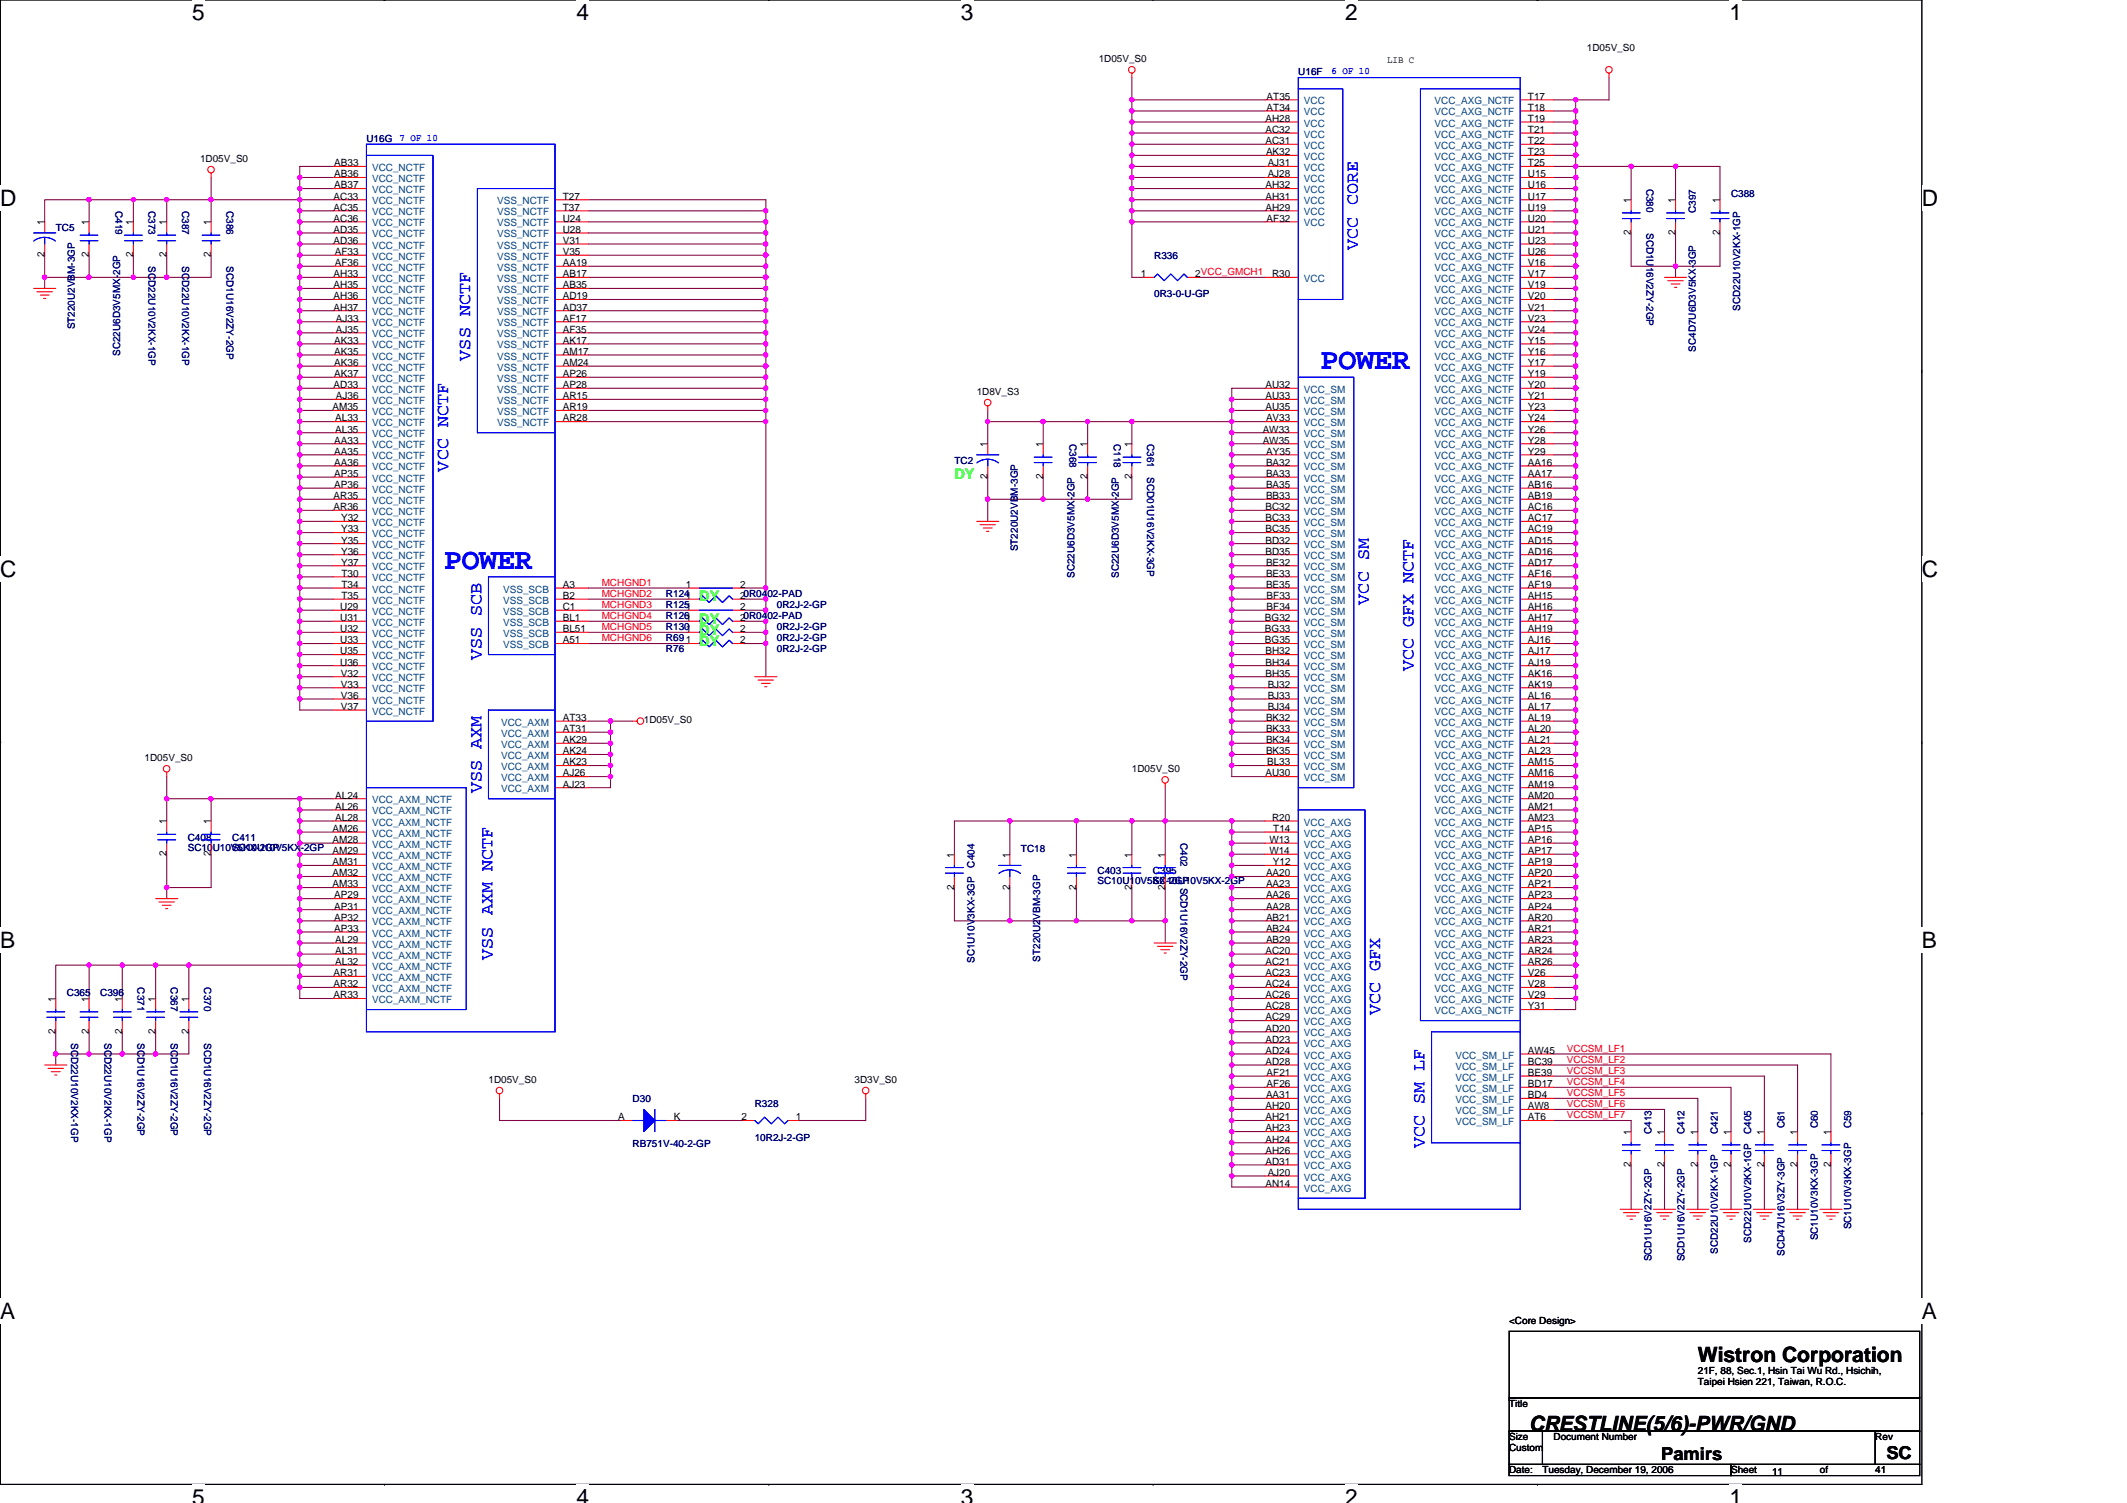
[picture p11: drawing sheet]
<svg xmlns="http://www.w3.org/2000/svg" width="297mm" height="210mm" viewBox="0 0 297 210" stroke-linecap="round" stroke-linejoin="round" font-family="sans-serif">
<defs><g id="words">
<g font-size="4.2" fill="#00f">
<text x="184.4" y="51.5">POWER</text>
<text x="62" y="79.4">POWER</text>
</g>
<g font-size="3.2">
<text x="26.9" y="2.8">5</text>
<text x="80.5" y="2.8">4</text>
<text x="134.2" y="2.8">3</text>
<text x="187.9" y="2.8">2</text>
<text x="241.5" y="2.8">1</text>
<text x="0" y="28.7">D</text>
<text x="268.4" y="28.7">D</text>
<text x="0" y="80.5">C</text>
<text x="268.4" y="80.5">C</text>
<text x="0" y="132.4">B</text>
<text x="268.4" y="132.4">B</text>
<text x="0" y="184.2">A</text>
<text x="268.4" y="184.2">A</text>
<text x="26.9" y="210.1">5</text>
<text x="80.5" y="210.1">4</text>
<text x="134.2" y="210.1">3</text>
<text x="187.9" y="210.1">2</text>
<text x="241.5" y="210.1">1</text>
</g>
<g font-size="2.9">
<text x="237.1" y="190.2">Wistron Corporation</text>
<text x="213.5" y="199.8">CRESTLINE(5/6)-PWR/GND</text>
</g>
<g font-size="2.5" fill="#00f">
<text x="189.6" y="34.9" transform="rotate(-90 189.6 34.9)">VCC CORE</text>
<text x="65.7" y="50.4" transform="rotate(-90 65.7 50.4)">VSS NCTF</text>
<text x="62.6" y="65.8" transform="rotate(-90 62.6 65.8)">VCC NCTF</text>
<text x="191.2" y="84.4" transform="rotate(-90 191.2 84.4)">VCC SM</text>
<text x="67.2" y="92.2" transform="rotate(-90 67.2 92.2)">VSS SCB</text>
<text x="197.4" y="93.7" transform="rotate(-90 197.4 93.7)">VCC GFX NCTF</text>
<text x="67.2" y="110.8" transform="rotate(-90 67.2 110.8)">VSS AXM</text>
<text x="68.8" y="134" transform="rotate(-90 68.8 134)">VSS AXM NCTF</text>
<text x="192.7" y="141.8" transform="rotate(-90 192.7 141.8)">VCC GFX</text>
<text x="198.9" y="160.4" transform="rotate(-90 198.9 160.4)">VCC SM LF</text>
</g>
<g font-size="2.5">
<text x="232" y="203.9">Pamirs</text>
<text x="263.4" y="203.7">SC</text>
</g>
<g font-size="2" fill="#0f0">
<text x="133.3" y="66.9">DY</text>
<text x="97.7" y="84">DY</text>
<text x="97.7" y="88.6">DY</text>
<text x="97.7" y="87.1">DY</text>
<text x="97.7" y="90.2">DY</text>
</g>
<g font-size="1.4">
<text x="153.4" y="8.7">1D05V_S0</text>
<text x="193.7" y="8.8">LIB C</text>
<text x="221.6" y="7.1">1D05V_S0</text>
<text x="176.7" y="17">AH28</text>
<text x="176.9" y="15.5">AT34</text>
<text x="176.9" y="13.9">AT35</text>
<text x="213.4" y="13.9">T17</text>
<text x="213.4" y="15.5">T18</text>
<text x="213.4" y="17">T19</text>
<text x="27.9" y="22.6">1D05V_S0</text>
<text x="46.7" y="23.2">AB33</text>
<text x="176.7" y="20.1">AC31</text>
<text x="176.7" y="18.6">AC32</text>
<text x="176.8" y="21.7">AK32</text>
<text x="177" y="23.2">AJ31</text>
<text x="213.4" y="18.6">T21</text>
<text x="213.4" y="20.1">T22</text>
<text x="213.4" y="21.7">T23</text>
<text x="213.4" y="23.2">T25</text>
<text x="46.6" y="27.9">AC33</text>
<text x="46.6" y="29.4">AC35</text>
<text x="46.7" y="24.8">AB36</text>
<text x="46.7" y="26.3">AB37</text>
<text x="78.6" y="27.9">T27</text>
<text x="78.6" y="29.4">T37</text>
<text x="176.7" y="29.4">AH29</text>
<text x="176.7" y="27.9">AH31</text>
<text x="176.7" y="26.3">AH32</text>
<text x="177" y="24.8">AJ28</text>
<text x="213.4" y="24.8">U15</text>
<text x="213.4" y="26.3">U16</text>
<text x="213.4" y="27.9">U17</text>
<text x="213.4" y="29.4">U19</text>
<text x="227.8" y="28.4" transform="rotate(-90 227.8 28.4)">1</text>
<text x="234" y="28.4" transform="rotate(-90 234 28.4)">1</text>
<text x="240.2" y="28.4" transform="rotate(-90 240.2 28.4)">1</text>
<text x="6.2" y="35.9" transform="rotate(-90 6.2 35.9)">2</text>
<text x="6.2" y="31.5" transform="rotate(-90 6.2 31.5)">1</text>
<text x="12.4" y="35.9" transform="rotate(-90 12.4 35.9)">2</text>
<text x="12.4" y="31.5" transform="rotate(-90 12.4 31.5)">1</text>
<text x="18.6" y="35.9" transform="rotate(-90 18.6 35.9)">2</text>
<text x="18.6" y="31.5" transform="rotate(-90 18.6 31.5)">1</text>
<text x="23.3" y="35.9" transform="rotate(-90 23.3 35.9)">2</text>
<text x="23.3" y="31.5" transform="rotate(-90 23.3 31.5)">1</text>
<text x="29.5" y="35.9" transform="rotate(-90 29.5 35.9)">2</text>
<text x="29.5" y="31.5" transform="rotate(-90 29.5 31.5)">1</text>
<text x="46.6" y="31">AC36</text>
<text x="46.6" y="32.5">AD35</text>
<text x="46.6" y="34.1">AD36</text>
<text x="46.8" y="35.6">AF33</text>
<text x="78.6" y="31">U24</text>
<text x="78.6" y="32.5">U28</text>
<text x="78.6" y="34.1">V31</text>
<text x="78.6" y="35.6">V35</text>
<text x="176.9" y="31">AF32</text>
<text x="213.4" y="31">U20</text>
<text x="213.4" y="32.5">U21</text>
<text x="213.4" y="34.1">U23</text>
<text x="213.4" y="35.6">U26</text>
<text x="227.8" y="32.9" transform="rotate(-90 227.8 32.9)">2</text>
<text x="234" y="32.9" transform="rotate(-90 234 32.9)">2</text>
<text x="240.2" y="32.9" transform="rotate(-90 240.2 32.9)">2</text>
<text x="46.6" y="38.7">AH33</text>
<text x="46.6" y="40.3">AH35</text>
<text x="46.6" y="41.8">AH36</text>
<text x="46.8" y="37.2">AF36</text>
<text x="78.6" y="37.2">AA19</text>
<text x="78.6" y="38.7">AB17</text>
<text x="78.6" y="40.3">AB35</text>
<text x="78.6" y="41.8">AD19</text>
<text x="159.3" y="38.7">1</text>
<text x="166.9" y="38.7">2VCC_GMCH1</text>
<text x="177.6" y="38.7">R30</text>
<text x="213.4" y="37.2">V16</text>
<text x="213.4" y="38.7">V17</text>
<text x="213.4" y="40.3">V19</text>
<text x="213.4" y="41.8">V20</text>
<text x="46.6" y="43.4">AH37</text>
<text x="46.9" y="44.9">AJ33</text>
<text x="46.9" y="46.5">AJ35</text>
<text x="78.6" y="43.4">AD37</text>
<text x="78.6" y="44.9">AF17</text>
<text x="78.6" y="46.5">AF35</text>
<text x="213.4" y="43.4">V21</text>
<text x="213.4" y="44.9">V23</text>
<text x="213.4" y="46.5">V24</text>
<text x="46.7" y="48">AK33</text>
<text x="46.7" y="49.6">AK35</text>
<text x="46.7" y="51.1">AK36</text>
<text x="46.7" y="52.7">AK37</text>
<text x="78.6" y="49.6">AM17</text>
<text x="78.6" y="48">AK17</text>
<text x="78.6" y="51.1">AM24</text>
<text x="78.6" y="52.7">AP26</text>
<text x="213.4" y="48">Y15</text>
<text x="213.4" y="49.6">Y16</text>
<text x="213.4" y="51.1">Y17</text>
<text x="213.4" y="52.7">Y19</text>
<text x="46.4" y="57.3">AM35</text>
<text x="46.6" y="54.2">AD33</text>
<text x="46.8" y="58.9">AL33</text>
<text x="46.9" y="55.8">AJ36</text>
<text x="78.6" y="54.2">AP28</text>
<text x="78.6" y="55.8">AR15</text>
<text x="78.6" y="57.3">AR19</text>
<text x="78.6" y="58.9">AR28</text>
<text x="136.4" y="55.2">1D8V_S3</text>
<text x="176.7" y="54.2">AU32</text>
<text x="176.7" y="55.8">AU33</text>
<text x="176.7" y="57.3">AU35</text>
<text x="176.8" y="58.9">AV33</text>
<text x="213.4" y="54.2">Y20</text>
<text x="213.4" y="55.8">Y21</text>
<text x="213.4" y="57.3">Y23</text>
<text x="213.4" y="58.9">Y24</text>
<text x="46.7" y="62">AA33</text>
<text x="46.7" y="63.5">AA35</text>
<text x="46.7" y="65">AA36</text>
<text x="46.8" y="60.4">AL35</text>
<text x="137.9" y="62.4" transform="rotate(-90 137.9 62.4)">1</text>
<text x="145.7" y="62.4" transform="rotate(-90 145.7 62.4)">1</text>
<text x="151.9" y="62.4" transform="rotate(-90 151.9 62.4)">1</text>
<text x="158" y="62.4" transform="rotate(-90 158 62.4)">1</text>
<text x="176.3" y="60.4">AW33</text>
<text x="176.3" y="62">AW35</text>
<text x="176.8" y="65">BA32</text>
<text x="176.8" y="63.5">AY35</text>
<text x="213.4" y="65">AA16</text>
<text x="213.4" y="60.4">Y26</text>
<text x="213.4" y="62">Y28</text>
<text x="213.4" y="63.5">Y29</text>
<text x="46.6" y="69.7">AR35</text>
<text x="46.6" y="71.2">AR36</text>
<text x="46.7" y="66.6">AP35</text>
<text x="46.7" y="68.2">AP36</text>
<text x="137.9" y="66.9" transform="rotate(-90 137.9 66.9)">2</text>
<text x="145.7" y="66.9" transform="rotate(-90 145.7 66.9)">2</text>
<text x="151.9" y="66.9" transform="rotate(-90 151.9 66.9)">2</text>
<text x="158" y="66.9" transform="rotate(-90 158 66.9)">2</text>
<text x="176.7" y="71.2">BC32</text>
<text x="176.8" y="66.6">BA33</text>
<text x="176.8" y="68.2">BA35</text>
<text x="176.8" y="69.7">BB33</text>
<text x="213.4" y="66.6">AA17</text>
<text x="213.4" y="68.2">AB16</text>
<text x="213.4" y="69.7">AB19</text>
<text x="213.4" y="71.2">AC16</text>
<text x="47.6" y="72.8">Y32</text>
<text x="47.6" y="74.4">Y33</text>
<text x="47.6" y="75.9">Y35</text>
<text x="47.6" y="77.4">Y36</text>
<text x="176.7" y="72.8">BC33</text>
<text x="176.7" y="74.4">BC35</text>
<text x="176.7" y="75.9">BD32</text>
<text x="176.7" y="77.4">BD35</text>
<text x="213.4" y="72.8">AC17</text>
<text x="213.4" y="74.4">AC19</text>
<text x="213.4" y="75.9">AD15</text>
<text x="213.4" y="77.4">AD16</text>
<text x="47.6" y="79">Y37</text>
<text x="47.7" y="80.5">T30</text>
<text x="47.7" y="82.1">T34</text>
<text x="47.7" y="83.7">T35</text>
<text x="78.6" y="82.1">A3</text>
<text x="78.6" y="83.7">B2</text>
<text x="95.8" y="82.1">1</text>
<text x="103.4" y="83.7">20R0402-PAD</text>
<text x="103.4" y="82.1">2</text>
<text x="176.8" y="79">BE32</text>
<text x="176.8" y="80.5">BE33</text>
<text x="176.8" y="82.1">BE35</text>
<text x="176.9" y="83.7">BF33</text>
<text x="213.4" y="79">AD17</text>
<text x="213.4" y="80.5">AF16</text>
<text x="213.4" y="82.1">AF19</text>
<text x="213.4" y="83.7">AH15</text>
<text x="47.5" y="85.2">U29</text>
<text x="47.5" y="86.7">U31</text>
<text x="47.5" y="88.3">U32</text>
<text x="47.5" y="89.9">U33</text>
<text x="78.6" y="85.2">C1</text>
<text x="78.6" y="86.7">BL1</text>
<text x="78.6" y="88.3">BL51</text>
<text x="78.6" y="89.9">A51</text>
<text x="95.8" y="89.9">1</text>
<text x="103.4" y="85.2">2</text>
<text x="103.4" y="88.3">2</text>
<text x="103.4" y="86.7">20R0402-PAD</text>
<text x="103.4" y="89.9">2</text>
<text x="176.7" y="86.7">BG32</text>
<text x="176.7" y="88.3">BG33</text>
<text x="176.7" y="89.9">BG35</text>
<text x="176.9" y="85.2">BF34</text>
<text x="213.4" y="85.2">AH16</text>
<text x="213.4" y="86.7">AH17</text>
<text x="213.4" y="88.3">AH19</text>
<text x="213.4" y="89.9">AJ16</text>
<text x="47.5" y="91.4">U35</text>
<text x="47.5" y="92.9">U36</text>
<text x="47.6" y="94.5">V32</text>
<text x="176.7" y="91.4">BH32</text>
<text x="176.7" y="92.9">BH34</text>
<text x="176.7" y="94.5">BH35</text>
<text x="213.4" y="91.4">AJ17</text>
<text x="213.4" y="92.9">AJ19</text>
<text x="213.4" y="94.5">AK16</text>
<text x="47.6" y="96">V33</text>
<text x="47.6" y="97.6">V36</text>
<text x="47.6" y="99.1">V37</text>
<text x="78.6" y="100.7">AT33</text>
<text x="89.9" y="101">1D05V_S0</text>
<text x="176.8" y="100.7">BK32</text>
<text x="177" y="96">BJ32</text>
<text x="177" y="97.6">BJ33</text>
<text x="177" y="99.1">BJ34</text>
<text x="213.4" y="96">AK19</text>
<text x="213.4" y="97.6">AL16</text>
<text x="213.4" y="99.1">AL17</text>
<text x="213.4" y="100.7">AL19</text>
<text x="20.2" y="106.3">1D05V_S0</text>
<text x="78.6" y="102.2">AT31</text>
<text x="78.6" y="103.8">AK29</text>
<text x="78.6" y="106.9">AK23</text>
<text x="78.6" y="105.3">AK24</text>
<text x="158.1" y="107.8">1D05V_S0</text>
<text x="176.8" y="102.2">BK33</text>
<text x="176.8" y="103.8">BK34</text>
<text x="176.8" y="105.3">BK35</text>
<text x="176.9" y="106.9">BL33</text>
<text x="213.4" y="102.2">AL20</text>
<text x="213.4" y="103.8">AL21</text>
<text x="213.4" y="105.3">AL23</text>
<text x="213.4" y="106.9">AM15</text>
<text x="46.8" y="111.5">AL24</text>
<text x="46.8" y="113.1">AL26</text>
<text x="78.6" y="110">AJ23</text>
<text x="78.6" y="108.4">AJ26</text>
<text x="176.7" y="108.4">AU30</text>
<text x="213.4" y="108.4">AM16</text>
<text x="213.4" y="110">AM19</text>
<text x="213.4" y="111.5">AM20</text>
<text x="213.4" y="113.1">AM21</text>
<text x="23.3" y="119.6" transform="rotate(-90 23.3 119.6)">2</text>
<text x="23.3" y="115.1" transform="rotate(-90 23.3 115.1)">1</text>
<text x="29.5" y="119.6" transform="rotate(-90 29.5 119.6)">2</text>
<text x="29.5" y="115.1" transform="rotate(-90 29.5 115.1)">1</text>
<text x="46.4" y="116.2">AM26</text>
<text x="46.4" y="117.7">AM28</text>
<text x="46.4" y="119.3">AM29</text>
<text x="46.8" y="114.6">AL28</text>
<text x="133.3" y="119.8" transform="rotate(-90 133.3 119.8)">1</text>
<text x="141" y="119.8" transform="rotate(-90 141 119.8)">1</text>
<text x="150.3" y="119.8" transform="rotate(-90 150.3 119.8)">1</text>
<text x="158" y="119.8" transform="rotate(-90 158 119.8)">1</text>
<text x="162.7" y="119.8" transform="rotate(-90 162.7 119.8)">1</text>
<text x="177.3" y="117.7">W13</text>
<text x="177.3" y="119.3">W14</text>
<text x="177.6" y="114.6">R20</text>
<text x="177.8" y="116.2">T14</text>
<text x="213.4" y="114.6">AM23</text>
<text x="213.4" y="116.2">AP15</text>
<text x="213.4" y="117.7">AP16</text>
<text x="213.4" y="119.3">AP17</text>
<text x="46.4" y="120.8">AM31</text>
<text x="46.4" y="122.4">AM32</text>
<text x="46.4" y="123.9">AM33</text>
<text x="46.7" y="125.5">AP29</text>
<text x="133.3" y="124.3" transform="rotate(-90 133.3 124.3)">2</text>
<text x="141" y="124.3" transform="rotate(-90 141 124.3)">2</text>
<text x="150.3" y="124.3" transform="rotate(-90 150.3 124.3)">2</text>
<text x="158" y="124.3" transform="rotate(-90 158 124.3)">2</text>
<text x="162.7" y="124.3" transform="rotate(-90 162.7 124.3)">2</text>
<text x="176.8" y="122.4">AA20</text>
<text x="176.8" y="123.9">AA23</text>
<text x="176.8" y="125.5">AA26</text>
<text x="177.8" y="120.8">Y12</text>
<text x="213.4" y="120.8">AP19</text>
<text x="213.4" y="122.4">AP20</text>
<text x="213.4" y="123.9">AP21</text>
<text x="213.4" y="125.5">AP23</text>
<text x="46.7" y="127">AP31</text>
<text x="46.7" y="128.6">AP32</text>
<text x="46.7" y="130.1">AP33</text>
<text x="46.8" y="131.7">AL29</text>
<text x="176.8" y="127">AA28</text>
<text x="176.8" y="128.6">AB21</text>
<text x="176.8" y="130.1">AB24</text>
<text x="176.8" y="131.7">AB29</text>
<text x="213.4" y="127">AP24</text>
<text x="213.4" y="128.6">AR20</text>
<text x="213.4" y="130.1">AR21</text>
<text x="213.4" y="131.7">AR23</text>
<text x="46.6" y="136.3">AR31</text>
<text x="46.6" y="137.9">AR32</text>
<text x="46.8" y="133.2">AL31</text>
<text x="46.8" y="134.8">AL32</text>
<text x="176.7" y="133.2">AC20</text>
<text x="176.7" y="134.8">AC21</text>
<text x="176.7" y="136.3">AC23</text>
<text x="176.7" y="137.9">AC24</text>
<text x="213.4" y="133.2">AR24</text>
<text x="213.4" y="136.3">V26</text>
<text x="213.4" y="137.9">V28</text>
<text x="213.4" y="134.8">AR26</text>
<text x="7.8" y="139.9" transform="rotate(-90 7.8 139.9)">1</text>
<text x="12.4" y="139.9" transform="rotate(-90 12.4 139.9)">1</text>
<text x="17.1" y="139.9" transform="rotate(-90 17.1 139.9)">1</text>
<text x="21.7" y="139.9" transform="rotate(-90 21.7 139.9)">1</text>
<text x="26.3" y="139.9" transform="rotate(-90 26.3 139.9)">1</text>
<text x="46.6" y="139.4">AR33</text>
<text x="176.7" y="139.4">AC26</text>
<text x="176.7" y="141">AC28</text>
<text x="176.7" y="142.5">AC29</text>
<text x="213.4" y="139.4">V29</text>
<text x="213.4" y="141">Y31</text>
<text x="7.8" y="144.4" transform="rotate(-90 7.8 144.4)">2</text>
<text x="12.4" y="144.4" transform="rotate(-90 12.4 144.4)">2</text>
<text x="17.1" y="144.4" transform="rotate(-90 17.1 144.4)">2</text>
<text x="21.7" y="144.4" transform="rotate(-90 21.7 144.4)">2</text>
<text x="26.3" y="144.4" transform="rotate(-90 26.3 144.4)">2</text>
<text x="176.7" y="144.1">AD20</text>
<text x="176.7" y="145.6">AD23</text>
<text x="176.7" y="147.2">AD24</text>
<text x="176.7" y="148.7">AD28</text>
<text x="213.4" y="147.2">AW45</text>
<text x="213.4" y="148.7">BC39</text>
<text x="68.2" y="151.2">1D05V_S0</text>
<text x="119.3" y="151.2">3D3V_S0</text>
<text x="176.7" y="154.9">AH20</text>
<text x="176.8" y="153.4">AA31</text>
<text x="176.9" y="150.3">AF21</text>
<text x="176.9" y="151.8">AF26</text>
<text x="213.4" y="150.3">BE39</text>
<text x="213.4" y="151.8">BD17</text>
<text x="213.4" y="153.4">BD4</text>
<text x="213.4" y="154.9">AW8</text>
<text x="86.3" y="156.5">A</text>
<text x="94.1" y="156.5">K</text>
<text x="103.5" y="156.5">2</text>
<text x="111.1" y="156.5">1</text>
<text x="176.7" y="156.5">AH21</text>
<text x="176.7" y="158">AH23</text>
<text x="176.7" y="159.6">AH24</text>
<text x="176.7" y="161.1">AH26</text>
<text x="213.4" y="156.5">AT6</text>
<text x="227.8" y="158.5" transform="rotate(-90 227.8 158.5)">1</text>
<text x="232.4" y="158.5" transform="rotate(-90 232.4 158.5)">1</text>
<text x="237.1" y="158.5" transform="rotate(-90 237.1 158.5)">1</text>
<text x="241.7" y="158.5" transform="rotate(-90 241.7 158.5)">1</text>
<text x="246.4" y="158.5" transform="rotate(-90 246.4 158.5)">1</text>
<text x="251" y="158.5" transform="rotate(-90 251 158.5)">1</text>
<text x="255.7" y="158.5" transform="rotate(-90 255.7 158.5)">1</text>
<text x="176.7" y="162.7">AD31</text>
<text x="176.7" y="165.8">AN14</text>
<text x="177" y="164.2">AJ20</text>
<text x="227.8" y="163" transform="rotate(-90 227.8 163)">2</text>
<text x="232.4" y="163" transform="rotate(-90 232.4 163)">2</text>
<text x="237.1" y="163" transform="rotate(-90 237.1 163)">2</text>
<text x="241.7" y="163" transform="rotate(-90 241.7 163)">2</text>
<text x="246.4" y="163" transform="rotate(-90 246.4 163)">2</text>
<text x="251" y="163" transform="rotate(-90 251 163)">2</text>
<text x="255.7" y="163" transform="rotate(-90 255.7 163)">2</text>
<text x="210.8" y="184.8">&lt;Core Design&gt;</text>
<text x="237.1" y="191.8">21F, 88, Sec.1, Hsin Tai Wu Rd., Hsichih,</text>
<text x="210.8" y="196.5">Title</text>
<text x="237.1" y="193.4">Taipei Hsien 221, Taiwan, R.O.C.</text>
<text x="210.8" y="201.1">Size</text>
<text x="210.8" y="202.7">Custom</text>
<text x="217" y="201.1">Document Number</text>
<text x="261.9" y="201.1">Rev</text>
<text x="210.8" y="205.8">Date:</text>
<text x="215.4" y="205.8">Tuesday, December 19, 2006</text>
<text x="241.7" y="205.8">Sheet</text>
<text x="247.5" y="205.9">11</text>
<text x="254.1" y="205.8">of</text>
<text x="261.9" y="205.8">41</text>
</g>
<g font-size="1.4" fill="#000080">
<text x="181.3" y="10.5">U16F</text>
<text x="51.2" y="19.8">U16G</text>
<text x="16.1" y="29.4" transform="rotate(90 16.1 29.4)">C419</text>
<text x="20.8" y="29.4" transform="rotate(90 20.8 29.4)">C373</text>
<text x="25.4" y="29.4" transform="rotate(90 25.4 29.4)">C387</text>
<text x="31.6" y="29.4" transform="rotate(90 31.6 29.4)">C386</text>
<text x="229.9" y="26.3" transform="rotate(90 229.9 26.3)">C380</text>
<text x="236.8" y="29.7" transform="rotate(-90 236.8 29.7)">C397</text>
<text x="241.7" y="27.6">C388</text>
<text x="7.8" y="32.2">TC5</text>
<text x="229.9" y="32.5" transform="rotate(90 229.9 32.5)">SCD1U16V2ZY-2GP</text>
<text x="20.8" y="37.2" transform="rotate(90 20.8 37.2)">SCD22U10V2KX-1GP</text>
<text x="25.4" y="37.2" transform="rotate(90 25.4 37.2)">SCD22U10V2KX-1GP</text>
<text x="31.6" y="37.2" transform="rotate(90 31.6 37.2)">SCD1U16V2ZY-2GP</text>
<text x="161.2" y="36.1">R336</text>
<text x="161.2" y="41.5">0R3-0-U-GP</text>
<text x="10.5" y="46" transform="rotate(-90 10.5 46)">ST220U2VBM-3GP</text>
<text x="243" y="43.4" transform="rotate(-90 243 43.4)">SCD22U10V2KX-1GP</text>
<text x="16.8" y="49.7" transform="rotate(-90 16.8 49.7)">SC22U6D3V5MX-2GP</text>
<text x="236.8" y="49.1" transform="rotate(-90 236.8 49.1)">SC4D7U6D3V5KX-3GP</text>
<text x="133.3" y="64.8">TC2</text>
<text x="149.4" y="62" transform="rotate(90 149.4 62)">C368</text>
<text x="155.6" y="62" transform="rotate(90 155.6 62)">C118</text>
<text x="160.2" y="62" transform="rotate(90 160.2 62)">C361</text>
<text x="160.2" y="66.6" transform="rotate(90 160.2 66.6)">SCD01U16V2KX-3GP</text>
<text x="142.2" y="77" transform="rotate(-90 142.2 77)">ST220U2VBM-3GP</text>
<text x="93" y="83.4">R1241</text>
<text x="150" y="80.7" transform="rotate(-90 150 80.7)">SC22U6D3V5MX-2GP</text>
<text x="156.2" y="80.7" transform="rotate(-90 156.2 80.7)">SC22U6D3V5MX-2GP</text>
<text x="93" y="86.5">R1261</text>
<text x="93" y="84.9">R1251</text>
<text x="93" y="89.6">R69</text>
<text x="93" y="88">R1301</text>
<text x="108.5" y="84.9">0R2J-2-GP</text>
<text x="108.5" y="88">0R2J-2-GP</text>
<text x="108.5" y="89.6">0R2J-2-GP</text>
<text x="93" y="91.1">R76</text>
<text x="108.5" y="91.1">0R2J-2-GP</text>
<text x="26.2" y="117.5">C408</text>
<text x="26.2" y="118.9">SC10U10V5KX-2GP</text>
<text x="32.4" y="117.5">C411</text>
<text x="32.4" y="118.9">SC10U10V5KX-2GP</text>
<text x="142.6" y="119">TC18</text>
<text x="164.9" y="117.8" transform="rotate(90 164.9 117.8)">C402</text>
<text x="136.1" y="121.2" transform="rotate(-90 136.1 121.2)">C404</text>
<text x="153.3" y="122.1">C403</text>
<text x="153.3" y="123.5">SC10U10V5KX-2GP</text>
<text x="161" y="122.1">C395</text>
<text x="161" y="123.5">SC10U10V5KX-2GP</text>
<text x="164.9" y="123.9" transform="rotate(90 164.9 123.9)">SCD1U16V2ZY-2GP</text>
<text x="19.2" y="137.9" transform="rotate(90 19.2 137.9)">C371</text>
<text x="23.9" y="137.9" transform="rotate(90 23.9 137.9)">C367</text>
<text x="28.5" y="137.9" transform="rotate(90 28.5 137.9)">C370</text>
<text x="136.1" y="134.5" transform="rotate(-90 136.1 134.5)">SC1U10V3KX-3GP</text>
<text x="145.2" y="134.3" transform="rotate(-90 145.2 134.3)">ST220U2VBM-3GP</text>
<text x="9.3" y="139.1">C365</text>
<text x="14" y="139.1">C396</text>
<text x="9.9" y="145.6" transform="rotate(90 9.9 145.6)">SCD22U10V2KX-1GP</text>
<text x="14.6" y="145.6" transform="rotate(90 14.6 145.6)">SCD22U10V2KX-1GP</text>
<text x="19.2" y="145.6" transform="rotate(90 19.2 145.6)">SCD1U16V2ZY-2GP</text>
<text x="23.9" y="145.6" transform="rotate(90 23.9 145.6)">SCD1U16V2ZY-2GP</text>
<text x="28.5" y="145.6" transform="rotate(90 28.5 145.6)">SCD1U16V2ZY-2GP</text>
<text x="88.3" y="153.9">D30</text>
<text x="105.4" y="154.6">R328</text>
<text x="88.3" y="160.2">RB751V-40-2-GP</text>
<text x="105.4" y="159.3">10R2J-2-GP</text>
<text x="230.6" y="158.3" transform="rotate(-90 230.6 158.3)">C413</text>
<text x="235.3" y="158.3" transform="rotate(-90 235.3 158.3)">C412</text>
<text x="239.9" y="158.3" transform="rotate(-90 239.9 158.3)">C421</text>
<text x="244.6" y="158.3" transform="rotate(-90 244.6 158.3)">C405</text>
<text x="249.2" y="157.6" transform="rotate(-90 249.2 157.6)">C61</text>
<text x="253.9" y="157.6" transform="rotate(-90 253.9 157.6)">C60</text>
<text x="258.5" y="157.6" transform="rotate(-90 258.5 157.6)">C59</text>
<text x="244.6" y="173.5" transform="rotate(-90 244.6 173.5)">SCD22U10V2KX-1GP</text>
<text x="253.9" y="173.2" transform="rotate(-90 253.9 173.2)">SC1U10V3KX-3GP</text>
<text x="258.5" y="171.7" transform="rotate(-90 258.5 171.7)">SC1U10V3KX-3GP</text>
<text x="230.6" y="176.2" transform="rotate(-90 230.6 176.2)">SCD1U16V2ZY-2GP</text>
<text x="235.3" y="176.2" transform="rotate(-90 235.3 176.2)">SCD1U16V2ZY-2GP</text>
<text x="239.9" y="175.1" transform="rotate(-90 239.9 175.1)">SCD22U10V2KX-1GP</text>
<text x="249.2" y="175.4" transform="rotate(-90 249.2 175.4)">SCD47U16V3ZY-3GP</text>
</g>
<g font-size="1.4" fill="#00f">
<text x="186" y="10.4">6 OF 10</text>
<text x="55.8" y="19.7">7 OF 10</text>
</g>
<g font-size="1.4" fill="#004080">
<text x="182.1" y="16.1">VCC</text>
<text x="182.1" y="14.6">VCC</text>
<text x="182.1" y="17.7">VCC</text>
<text x="200.3" y="14.6">VCC_AXG_NCTF</text>
<text x="200.3" y="16.1">VCC_AXG_NCTF</text>
<text x="200.3" y="17.7">VCC_AXG_NCTF</text>
<text x="52" y="23.9">VCC_NCTF</text>
<text x="182.1" y="20.8">VCC</text>
<text x="182.1" y="19.2">VCC</text>
<text x="182.1" y="22.3">VCC</text>
<text x="182.1" y="23.9">VCC</text>
<text x="200.3" y="19.2">VCC_AXG_NCTF</text>
<text x="200.3" y="20.8">VCC_AXG_NCTF</text>
<text x="200.3" y="22.3">VCC_AXG_NCTF</text>
<text x="200.3" y="23.9">VCC_AXG_NCTF</text>
<text x="52" y="25.4">VCC_NCTF</text>
<text x="52" y="27">VCC_NCTF</text>
<text x="52" y="28.5">VCC_NCTF</text>
<text x="69.4" y="28.5">VSS_NCTF</text>
<text x="182.1" y="28.5">VCC</text>
<text x="182.1" y="27">VCC</text>
<text x="182.1" y="25.4">VCC</text>
<text x="200.3" y="25.4">VCC_AXG_NCTF</text>
<text x="200.3" y="27">VCC_AXG_NCTF</text>
<text x="200.3" y="28.5">VCC_AXG_NCTF</text>
<text x="52" y="30.1">VCC_NCTF</text>
<text x="52" y="31.6">VCC_NCTF</text>
<text x="52" y="33.2">VCC_NCTF</text>
<text x="52" y="34.7">VCC_NCTF</text>
<text x="69.4" y="30.1">VSS_NCTF</text>
<text x="69.4" y="31.6">VSS_NCTF</text>
<text x="69.4" y="33.2">VSS_NCTF</text>
<text x="69.4" y="34.7">VSS_NCTF</text>
<text x="182.1" y="31.6">VCC</text>
<text x="182.1" y="30.1">VCC</text>
<text x="200.3" y="30.1">VCC_AXG_NCTF</text>
<text x="200.3" y="31.6">VCC_AXG_NCTF</text>
<text x="200.3" y="33.2">VCC_AXG_NCTF</text>
<text x="200.3" y="34.7">VCC_AXG_NCTF</text>
<text x="52" y="37.8">VCC_NCTF</text>
<text x="52" y="36.3">VCC_NCTF</text>
<text x="52" y="39.4">VCC_NCTF</text>
<text x="52" y="40.9">VCC_NCTF</text>
<text x="69.4" y="36.3">VSS_NCTF</text>
<text x="69.4" y="37.8">VSS_NCTF</text>
<text x="69.4" y="39.4">VSS_NCTF</text>
<text x="69.4" y="40.9">VSS_NCTF</text>
<text x="182.1" y="39.4">VCC</text>
<text x="200.3" y="36.3">VCC_AXG_NCTF</text>
<text x="200.3" y="37.8">VCC_AXG_NCTF</text>
<text x="200.3" y="39.4">VCC_AXG_NCTF</text>
<text x="200.3" y="40.9">VCC_AXG_NCTF</text>
<text x="52" y="45.6">VCC_NCTF</text>
<text x="52" y="47.1">VCC_NCTF</text>
<text x="52" y="42.5">VCC_NCTF</text>
<text x="52" y="44">VCC_NCTF</text>
<text x="69.4" y="42.5">VSS_NCTF</text>
<text x="69.4" y="44">VSS_NCTF</text>
<text x="69.4" y="45.6">VSS_NCTF</text>
<text x="69.4" y="47.1">VSS_NCTF</text>
<text x="200.3" y="42.5">VCC_AXG_NCTF</text>
<text x="200.3" y="44">VCC_AXG_NCTF</text>
<text x="200.3" y="45.6">VCC_AXG_NCTF</text>
<text x="200.3" y="47.1">VCC_AXG_NCTF</text>
<text x="52" y="48.7">VCC_NCTF</text>
<text x="52" y="50.2">VCC_NCTF</text>
<text x="52" y="51.8">VCC_NCTF</text>
<text x="52" y="53.3">VCC_NCTF</text>
<text x="69.4" y="50.2">VSS_NCTF</text>
<text x="69.4" y="48.7">VSS_NCTF</text>
<text x="69.4" y="51.8">VSS_NCTF</text>
<text x="69.4" y="53.3">VSS_NCTF</text>
<text x="200.3" y="48.7">VCC_AXG_NCTF</text>
<text x="200.3" y="50.2">VCC_AXG_NCTF</text>
<text x="200.3" y="51.8">VCC_AXG_NCTF</text>
<text x="200.3" y="53.3">VCC_AXG_NCTF</text>
<text x="52" y="59.5">VCC_NCTF</text>
<text x="52" y="56.4">VCC_NCTF</text>
<text x="52" y="58">VCC_NCTF</text>
<text x="52" y="54.9">VCC_NCTF</text>
<text x="69.4" y="54.9">VSS_NCTF</text>
<text x="69.4" y="56.4">VSS_NCTF</text>
<text x="69.4" y="58">VSS_NCTF</text>
<text x="69.4" y="59.5">VSS_NCTF</text>
<text x="182.1" y="54.9">VCC_SM</text>
<text x="182.1" y="56.4">VCC_SM</text>
<text x="182.1" y="58">VCC_SM</text>
<text x="182.1" y="59.5">VCC_SM</text>
<text x="200.3" y="54.9">VCC_AXG_NCTF</text>
<text x="200.3" y="56.4">VCC_AXG_NCTF</text>
<text x="200.3" y="58">VCC_AXG_NCTF</text>
<text x="200.3" y="59.5">VCC_AXG_NCTF</text>
<text x="52" y="61.1">VCC_NCTF</text>
<text x="52" y="62.6">VCC_NCTF</text>
<text x="52" y="64.2">VCC_NCTF</text>
<text x="52" y="65.7">VCC_NCTF</text>
<text x="182.1" y="61.1">VCC_SM</text>
<text x="182.1" y="62.6">VCC_SM</text>
<text x="182.1" y="64.2">VCC_SM</text>
<text x="182.1" y="65.7">VCC_SM</text>
<text x="200.3" y="65.7">VCC_AXG_NCTF</text>
<text x="200.3" y="61.1">VCC_AXG_NCTF</text>
<text x="200.3" y="62.6">VCC_AXG_NCTF</text>
<text x="200.3" y="64.2">VCC_AXG_NCTF</text>
<text x="52" y="67.3">VCC_NCTF</text>
<text x="52" y="68.8">VCC_NCTF</text>
<text x="52" y="70.4">VCC_NCTF</text>
<text x="52" y="71.9">VCC_NCTF</text>
<text x="182.1" y="67.3">VCC_SM</text>
<text x="182.1" y="68.8">VCC_SM</text>
<text x="182.1" y="70.4">VCC_SM</text>
<text x="182.1" y="71.9">VCC_SM</text>
<text x="200.3" y="67.3">VCC_AXG_NCTF</text>
<text x="200.3" y="68.8">VCC_AXG_NCTF</text>
<text x="200.3" y="70.4">VCC_AXG_NCTF</text>
<text x="200.3" y="71.9">VCC_AXG_NCTF</text>
<text x="52" y="73.4">VCC_NCTF</text>
<text x="52" y="75">VCC_NCTF</text>
<text x="52" y="76.6">VCC_NCTF</text>
<text x="182.1" y="73.4">VCC_SM</text>
<text x="182.1" y="75">VCC_SM</text>
<text x="182.1" y="76.6">VCC_SM</text>
<text x="200.3" y="73.4">VCC_AXG_NCTF</text>
<text x="200.3" y="75">VCC_AXG_NCTF</text>
<text x="200.3" y="76.6">VCC_AXG_NCTF</text>
<text x="52" y="81.2">VCC_NCTF</text>
<text x="52" y="82.8">VCC_NCTF</text>
<text x="52" y="78.1">VCC_NCTF</text>
<text x="52" y="79.7">VCC_NCTF</text>
<text x="70.3" y="82.8">VSS_SCB</text>
<text x="182.1" y="79.7">VCC_SM</text>
<text x="182.1" y="81.2">VCC_SM</text>
<text x="182.1" y="82.8">VCC_SM</text>
<text x="182.1" y="78.1">VCC_SM</text>
<text x="200.3" y="78.1">VCC_AXG_NCTF</text>
<text x="200.3" y="79.7">VCC_AXG_NCTF</text>
<text x="200.3" y="81.2">VCC_AXG_NCTF</text>
<text x="200.3" y="82.8">VCC_AXG_NCTF</text>
<text x="52" y="84.3">VCC_NCTF</text>
<text x="52" y="85.9">VCC_NCTF</text>
<text x="52" y="87.4">VCC_NCTF</text>
<text x="52" y="88.9">VCC_NCTF</text>
<text x="70.3" y="84.3">VSS_SCB</text>
<text x="70.3" y="85.9">VSS_SCB</text>
<text x="70.3" y="87.4">VSS_SCB</text>
<text x="70.3" y="88.9">VSS_SCB</text>
<text x="182.1" y="84.3">VCC_SM</text>
<text x="182.1" y="85.9">VCC_SM</text>
<text x="182.1" y="87.4">VCC_SM</text>
<text x="182.1" y="88.9">VCC_SM</text>
<text x="200.3" y="84.3">VCC_AXG_NCTF</text>
<text x="200.3" y="85.9">VCC_AXG_NCTF</text>
<text x="200.3" y="87.4">VCC_AXG_NCTF</text>
<text x="200.3" y="88.9">VCC_AXG_NCTF</text>
<text x="52" y="90.5">VCC_NCTF</text>
<text x="52" y="92.1">VCC_NCTF</text>
<text x="52" y="93.6">VCC_NCTF</text>
<text x="52" y="95.1">VCC_NCTF</text>
<text x="70.3" y="90.5">VSS_SCB</text>
<text x="182.1" y="90.5">VCC_SM</text>
<text x="182.1" y="92.1">VCC_SM</text>
<text x="182.1" y="93.6">VCC_SM</text>
<text x="182.1" y="95.1">VCC_SM</text>
<text x="200.3" y="90.5">VCC_AXG_NCTF</text>
<text x="200.3" y="92.1">VCC_AXG_NCTF</text>
<text x="200.3" y="93.6">VCC_AXG_NCTF</text>
<text x="200.3" y="95.1">VCC_AXG_NCTF</text>
<text x="52" y="96.7">VCC_NCTF</text>
<text x="52" y="98.3">VCC_NCTF</text>
<text x="52" y="99.8">VCC_NCTF</text>
<text x="70" y="101.3">VCC_AXM</text>
<text x="182.1" y="96.7">VCC_SM</text>
<text x="182.1" y="98.3">VCC_SM</text>
<text x="182.1" y="99.8">VCC_SM</text>
<text x="182.1" y="101.3">VCC_SM</text>
<text x="200.3" y="96.7">VCC_AXG_NCTF</text>
<text x="200.3" y="98.3">VCC_AXG_NCTF</text>
<text x="200.3" y="99.8">VCC_AXG_NCTF</text>
<text x="200.3" y="101.3">VCC_AXG_NCTF</text>
<text x="70" y="102.9">VCC_AXM</text>
<text x="70" y="104.4">VCC_AXM</text>
<text x="70" y="107.5">VCC_AXM</text>
<text x="70" y="106">VCC_AXM</text>
<text x="182.1" y="102.9">VCC_SM</text>
<text x="182.1" y="104.4">VCC_SM</text>
<text x="182.1" y="106">VCC_SM</text>
<text x="182.1" y="107.5">VCC_SM</text>
<text x="200.3" y="102.9">VCC_AXG_NCTF</text>
<text x="200.3" y="104.4">VCC_AXG_NCTF</text>
<text x="200.3" y="106">VCC_AXG_NCTF</text>
<text x="200.3" y="107.5">VCC_AXG_NCTF</text>
<text x="52" y="112.2">VCC_AXM_NCTF</text>
<text x="52" y="113.7">VCC_AXM_NCTF</text>
<text x="70" y="110.6">VCC_AXM</text>
<text x="70" y="109.1">VCC_AXM</text>
<text x="182.1" y="109.1">VCC_SM</text>
<text x="200.3" y="109.1">VCC_AXG_NCTF</text>
<text x="200.3" y="110.6">VCC_AXG_NCTF</text>
<text x="200.3" y="112.2">VCC_AXG_NCTF</text>
<text x="200.3" y="113.7">VCC_AXG_NCTF</text>
<text x="52" y="115.3">VCC_AXM_NCTF</text>
<text x="52" y="116.8">VCC_AXM_NCTF</text>
<text x="52" y="118.4">VCC_AXM_NCTF</text>
<text x="52" y="119.9">VCC_AXM_NCTF</text>
<text x="182.1" y="115.3">VCC_AXG</text>
<text x="182.1" y="116.8">VCC_AXG</text>
<text x="182.1" y="118.4">VCC_AXG</text>
<text x="182.1" y="119.9">VCC_AXG</text>
<text x="200.3" y="115.3">VCC_AXG_NCTF</text>
<text x="200.3" y="116.8">VCC_AXG_NCTF</text>
<text x="200.3" y="118.4">VCC_AXG_NCTF</text>
<text x="200.3" y="119.9">VCC_AXG_NCTF</text>
<text x="52" y="121.5">VCC_AXM_NCTF</text>
<text x="52" y="123">VCC_AXM_NCTF</text>
<text x="52" y="124.6">VCC_AXM_NCTF</text>
<text x="182.1" y="123">VCC_AXG</text>
<text x="182.1" y="124.6">VCC_AXG</text>
<text x="182.1" y="121.5">VCC_AXG</text>
<text x="200.3" y="121.5">VCC_AXG_NCTF</text>
<text x="200.3" y="123">VCC_AXG_NCTF</text>
<text x="200.3" y="124.6">VCC_AXG_NCTF</text>
<text x="52" y="126.1">VCC_AXM_NCTF</text>
<text x="52" y="127.7">VCC_AXM_NCTF</text>
<text x="52" y="129.2">VCC_AXM_NCTF</text>
<text x="52" y="130.8">VCC_AXM_NCTF</text>
<text x="182.1" y="126.1">VCC_AXG</text>
<text x="182.1" y="127.7">VCC_AXG</text>
<text x="182.1" y="129.2">VCC_AXG</text>
<text x="182.1" y="130.8">VCC_AXG</text>
<text x="200.3" y="126.1">VCC_AXG_NCTF</text>
<text x="200.3" y="127.7">VCC_AXG_NCTF</text>
<text x="200.3" y="129.2">VCC_AXG_NCTF</text>
<text x="200.3" y="130.8">VCC_AXG_NCTF</text>
<text x="52" y="132.3">VCC_AXM_NCTF</text>
<text x="52" y="133.9">VCC_AXM_NCTF</text>
<text x="52" y="135.4">VCC_AXM_NCTF</text>
<text x="52" y="137">VCC_AXM_NCTF</text>
<text x="182.1" y="132.3">VCC_AXG</text>
<text x="182.1" y="133.9">VCC_AXG</text>
<text x="182.1" y="135.4">VCC_AXG</text>
<text x="182.1" y="137">VCC_AXG</text>
<text x="200.3" y="132.3">VCC_AXG_NCTF</text>
<text x="200.3" y="133.9">VCC_AXG_NCTF</text>
<text x="200.3" y="137">VCC_AXG_NCTF</text>
<text x="200.3" y="135.4">VCC_AXG_NCTF</text>
<text x="52" y="138.5">VCC_AXM_NCTF</text>
<text x="52" y="140.1">VCC_AXM_NCTF</text>
<text x="182.1" y="138.5">VCC_AXG</text>
<text x="182.1" y="140.1">VCC_AXG</text>
<text x="182.1" y="141.6">VCC_AXG</text>
<text x="182.1" y="143.2">VCC_AXG</text>
<text x="200.3" y="138.5">VCC_AXG_NCTF</text>
<text x="200.3" y="140.1">VCC_AXG_NCTF</text>
<text x="200.3" y="141.6">VCC_AXG_NCTF</text>
<text x="182.1" y="144.7">VCC_AXG</text>
<text x="182.1" y="146.3">VCC_AXG</text>
<text x="182.1" y="147.8">VCC_AXG</text>
<text x="182.1" y="149.4">VCC_AXG</text>
<text x="203.3" y="147.8">VCC_SM_LF</text>
<text x="203.3" y="149.4">VCC_SM_LF</text>
<text x="182.1" y="154">VCC_AXG</text>
<text x="182.1" y="150.9">VCC_AXG</text>
<text x="182.1" y="152.5">VCC_AXG</text>
<text x="182.1" y="155.6">VCC_AXG</text>
<text x="203.3" y="150.9">VCC_SM_LF</text>
<text x="203.3" y="152.5">VCC_SM_LF</text>
<text x="203.3" y="154">VCC_SM_LF</text>
<text x="203.3" y="155.6">VCC_SM_LF</text>
<text x="182.1" y="157.1">VCC_AXG</text>
<text x="182.1" y="158.7">VCC_AXG</text>
<text x="182.1" y="160.2">VCC_AXG</text>
<text x="182.1" y="161.8">VCC_AXG</text>
<text x="203.3" y="157.1">VCC_SM_LF</text>
<text x="182.1" y="163.3">VCC_AXG</text>
<text x="182.1" y="164.9">VCC_AXG</text>
<text x="182.1" y="166.4">VCC_AXG</text>
</g>
<g font-size="1.4" fill="#f00">
<text x="84" y="81.8">MCHGND1</text>
<text x="84" y="83.4">MCHGND2</text>
<text x="84" y="84.9">MCHGND3</text>
<text x="84" y="88">MCHGND5</text>
<text x="84" y="89.6">MCHGND6</text>
<text x="84" y="86.4">MCHGND4</text>
<text x="218.8" y="146.9">VCCSM_LF1</text>
<text x="218.8" y="148.4">VCCSM_LF2</text>
<text x="218.8" y="150">VCCSM_LF3</text>
<text x="218.8" y="153.1">VCCSM_LF5</text>
<text x="218.8" y="154.6">VCCSM_LF6</text>
<text x="218.8" y="151.5">VCCSM_LF4</text>
<text x="218.8" y="156.2">VCCSM_LF7</text>
</g>
</g></defs>
<path d="M0 0h268.4v207.3h-268.4z" fill="none" stroke="#000" stroke-width=".15"/>
<g fill="#fff">
<path d="M26.9 0h1.7v3.5h-1.7z"/>
<path d="M26.9 207.3h1.7v2.6h-1.7z"/>
</g>
<path d="M53.7 0h.1M53.7 207.3h.1" fill="none" stroke="#000" stroke-width=".15"/>
<g fill="#fff">
<path d="M80.5 0h1.8v3.5h-1.8z"/>
<path d="M80.5 207.3h1.8v2.6h-1.8z"/>
</g>
<path d="M107.4 0h.1M107.4 207.3h.1" fill="none" stroke="#000" stroke-width=".15"/>
<g fill="#fff">
<path d="M134.2 0h1.8v3.5h-1.8z"/>
<path d="M134.2 207.3h1.8v2.6h-1.8z"/>
</g>
<path d="M161 0h.1M161 207.3h.1" fill="none" stroke="#000" stroke-width=".15"/>
<g fill="#fff">
<path d="M187.9 0h1.7v3.5h-1.7z"/>
<path d="M187.9 207.3h1.7v2.6h-1.7z"/>
</g>
<path d="M214.7 0h.1M214.7 207.3h.1" fill="none" stroke="#000" stroke-width=".15"/>
<g fill="#fff">
<path d="M241.5 0h1.8v3.5h-1.8z"/>
<path d="M241.5 207.3h1.8v2.6h-1.8z"/>
<path d="M0 25.9h2.3v3.5h-2.3z"/>
<path d="M268.4 25.9h2.3v3.5h-2.3z"/>
<path d="M0 77.7h2.3v3.5h-2.3z"/>
<path d="M268.4 77.7h2.3v3.5h-2.3z"/>
</g>
<path d="M0 51.8h.1M268.4 51.8h.1" fill="none" stroke="#000" stroke-width=".15"/>
<g fill="#fff">
<path d="M0 129.6h2.1v3.5h-2.1z"/>
<path d="M268.4 129.6h2.1v3.5h-2.1z"/>
</g>
<path d="M0 103.7h.1M268.4 103.7h.1" fill="none" stroke="#000" stroke-width=".15"/>
<path d="M0 103.7h.1" fill="none" stroke="#000" stroke-width=".14"/>
<g fill="#fff">
<path d="M0 181.4h2.2v3.5h-2.2z"/>
<path d="M268.4 181.4h2.1v3.5h-2.1z"/>
</g>
<path d="M0 155.5h.1M268.4 155.5h.1M210.8 199.9h4.6v4.6h-4.6zM210.8 185.9h57.3v9.3h-57.3zM210.8 195.2h57.3v4.7h-57.3zM215.4 199.9h46.5v4.6h-46.5zM261.9 199.9h6.2v4.6h-6.2zM210.8 204.5h30.9v1.6h-30.9zM241.7 204.5h26.4v1.6h-26.4z" fill="none" stroke="#000" stroke-width=".15"/>
<g fill="none" stroke="#800040" stroke-width=".15">
<path d="M158.1 13.9h18.6M158.1 15.5h18.6M158.1 17h18.6M158.1 18.6h18.6M158.1 10.8v12.4M217 15.5h3M217 17h3M217 18.6h3M220 13.9v127.1h-3M224.7 10.8v3.1h-7.7M6.2 35.6v4.7M12.4 27.9h-6.2v3.1"/>
<path d="M12.4 35.6v3.1M18.6 27.9h-6.2v3.1M18.6 35.6v3.1M23.3 27.9h-4.7v3.1M23.3 35.6v3.1M29.5 24.8v3.1h-6.2v3.1M29.5 35.6v3.1h-23.3M41.9 26.3h4.6M41.9 29.4h4.6M41.9 31h4.6M41.9 32.5h4.6M41.9 34.1h4.6"/>
<path d="M41.9 35.6h4.6M41.9 37.2h4.6M41.9 38.7h4.6M41.9 24.8h4.6M46.5 27.9h-17v3.1M46.5 23.2h-4.6v76h4.6M82.2 27.9h24.8v31M82.2 29.4h24.8M82.2 31h24.8M82.2 32.5h24.8M82.2 34.1h24.8M82.2 35.6h24.8"/>
<path d="M82.2 37.2h24.8M82.2 38.7h24.8M158.1 23.2v1.6h18.6M158.1 26.3h18.6M158.1 27.9h18.6M158.1 29.4h18.6M158.1 31h18.6M158.1 24.8v13.9h1.5M158.1 20.2h18.6M158.1 21.7h18.6M158.1 23.2h18.6M167.4 38.7h9.3"/>
<path d="M217 26.3h3M217 27.9h3M217 29.4h3M217 31h3M217 32.5h3M217 34.1h3M217 35.6h3M217 37.2h3M217 38.7h3M217 20.2h3M217 21.7h3M217 23.2h23.2v4.7"/>
<path d="M217 24.8h3M227.8 32.5v4.7h6.2v1.5M227.8 23.2v4.7M234 32.5v4.7h6.2v-4.7M234 23.2v4.7M41.9 58.9h4.6M41.9 55.8h4.6M41.9 40.3h4.6M41.9 41.8h4.6M41.9 43.4h4.6M41.9 44.9h4.6M41.9 46.5h4.6"/>
<path d="M41.9 48h4.6M41.9 49.6h4.6M41.9 51.1h4.6M41.9 52.7h4.6M41.9 54.2h4.6M41.9 57.3h4.6M82.2 58.9h24.8M82.2 55.8h24.8M82.2 40.3h24.8M82.2 41.8h24.8M82.2 43.4h24.8M82.2 44.9h24.8"/>
<path d="M82.2 46.5h24.8M82.2 48h24.8M82.2 49.6h24.8M82.2 51.1h24.8M82.2 52.7h24.8M82.2 54.2h24.8M82.2 57.3h24.8M107 58.9v23.2h-3.2M137.9 58.9h7.8M137.9 57.3v4.7M145.7 58.9h6.2v3.1M145.7 58.9v3.1"/>
<path d="M151.9 58.9h6.2v3.1M158.1 58.9h18.6M172 55.8h4.7M172 57.3h4.7M176.7 54.2h-4.7v54.3h4.7M217 58.9h3M217 55.8h3M217 40.3h3M217 41.8h3M217 43.4h3M217 44.9h3M217 46.5h3"/>
<path d="M217 48h3M217 49.6h3M217 51.1h3M217 52.7h3M217 54.2h3M217 57.3h3M41.9 62h4.6M41.9 63.5h4.6M41.9 60.4h4.6M41.9 75.9h4.6M41.9 77.5h4.6M41.9 79h4.6"/>
<path d="M41.9 74.4h4.6M41.9 69.7h4.6M41.9 65.1h4.6M41.9 66.6h4.6M41.9 68.2h4.6M41.9 71.3h4.6M41.9 72.8h4.6M137.9 66.6v6.2M137.9 69.7h14M145.7 66.6v3.1M151.9 66.6v3.1h6.2v-3.1M172 62h4.7"/>
<path d="M172 63.5h4.7M172 60.4h4.7M172 75.9h4.7M172 77.5h4.7M172 79h4.7M172 74.4h4.7M172 69.7h4.7M172 65.1h4.7M172 66.6h4.7M172 68.2h4.7M172 71.3h4.7M172 72.8h4.7"/>
<path d="M217 62h3M217 63.5h3M217 60.4h3M217 75.9h3M217 77.5h3M217 79h3M217 74.4h3M217 69.7h3M217 65.1h3M217 66.6h3M217 68.2h3M217 71.3h3"/>
<path d="M217 72.8h3M41.9 94.5h4.6M41.9 96.1h4.6M41.9 97.6h4.6M41.9 93h4.6M41.9 80.6h4.6M41.9 82.1h4.6M41.9 85.2h4.6M41.9 86.8h4.6M41.9 89.9h4.6M41.9 91.4h4.6M41.9 88.3h4.6"/>
<path d="M41.9 83.7h4.6M82.2 82.1h13.9M82.2 85.2h13.9M82.2 86.8h13.9M82.2 89.9h13.9M82.2 88.3h13.9M82.2 83.7h13.9M107 82.1v1.6h-3.2M107 83.7v1.5h-3.2M107 85.2v1.6h-3.2M107 86.8v1.5h-3.2M107 88.3v1.6h-3.2"/>
<path d="M107 89.9v4.6M172 94.5h4.7M172 96.1h4.7M172 99.2h4.7M172 97.6h4.7M172 93h4.7M172 80.6h4.7M172 82.1h4.7M172 85.2h4.7M172 86.8h4.7M172 89.9h4.7M172 91.4h4.7"/>
<path d="M172 88.3h4.7M172 83.7h4.7M217 94.5h3M217 96.1h3M217 99.2h3M217 97.6h3M217 93h3M217 80.6h3M217 82.1h3M217 85.2h3M217 86.8h3M217 89.9h3"/>
<path d="M217 91.4h3M217 88.3h3M217 83.7h3M23.3 108.5v3M23.3 119.3v6.2M29.5 111.5h-6.2v3.2M29.5 119.3v4.7h-6.2M41.9 111.5h-12.4v3.2M41.9 111.5v27.9h4.6M41.9 114.7h4.6M41.9 117.8h4.6M41.9 119.3h4.6"/>
<path d="M41.9 116.2h4.6M41.9 113.1h4.6M41.9 111.5h4.6M82.2 100.7h6.1M82.2 106.9h3.1M82.2 103.8h3.1M82.2 102.3h3.1M82.2 105.4h3.1M82.2 108.5h3.1M85.3 100.7v9.3h-3.1M133.3 119.3v-4.6h7.7v4.6M141 114.7h9.3v4.6"/>
<path d="M150.3 114.7h7.8v4.6M158.1 114.7h18.6M162.7 110v9.3M172 114.7v51.1h4.7M172 100.7h4.7M172 106.9h4.7M172 103.8h4.7M172 102.3h4.7M172 105.4h4.7M172 117.8h4.7M172 119.3h4.7M172 116.2h4.7"/>
<path d="M217 100.7h3M217 106.9h3M217 103.8h3M217 102.3h3M217 105.4h3M217 114.7h3M217 117.8h3M217 119.3h3M217 116.2h3M217 108.5h3M217 110h3M217 113.1h3"/>
<path d="M217 111.5h3M12.4 134.8h-4.6v4.6M17.1 134.8h-4.7v4.6M21.7 134.8h-4.6v4.6M21.7 134.8h24.8M21.7 134.8v4.6M26.4 134.8v4.6M41.9 124h4.6M41.9 128.6h4.6M41.9 125.5h4.6M41.9 127h4.6M41.9 130.2h4.6"/>
<path d="M41.9 131.7h4.6M41.9 120.9h4.6M41.9 122.4h4.6M41.9 136.4h4.6M41.9 137.9h4.6M41.9 133.2h4.6M133.3 124v4.6h29.4M141 124v4.6M150.3 124v4.6M158.1 124v4.6M162.7 124v7.7M172 124h4.7"/>
<path d="M172 128.6h4.7M172 125.5h4.7M172 127h4.7M172 130.2h4.7M172 131.7h4.7M172 120.9h4.7M172 122.4h4.7M172 134.8h4.7M172 136.4h4.7M172 139.4h4.7M172 137.9h4.7M172 133.2h4.7"/>
<path d="M217 124h3M217 128.6h3M217 125.5h3M217 127h3M217 130.2h3M217 131.7h3M217 120.9h3M217 122.4h3M217 134.8h3M217 136.4h3M217 139.4h3M217 137.9h3"/>
<path d="M217 133.2h3M7.8 144.1v4.6M7.8 147.2h4.6M12.4 144.1v3.1h4.7M17.1 144.1v3.1h4.6M21.7 144.1v3.1h4.7v-3.1M69.8 153.4v3.1h17M94.5 156.5h9.3M120.9 153.4v3.1h-9.3M172 156.5h4.7M172 153.4h4.7M172 147.2h4.7"/>
<path d="M172 154.9h4.7M172 141h4.7M172 158h4.7M172 159.6h4.7M172 151.8h4.7M172 144.1h4.7M172 145.6h4.7M172 148.7h4.7M172 150.3h4.7M172 142.5h4.7M217 151.8h24.7v6.2M217 156.5h10.8v1.5"/>
<path d="M217 153.4h20.1v4.6M217 148.7h34v9.3M217 147.2h38.7v10.8M217 154.9h15.4v3.1M217 150.3h29.4v7.7M172 162.7h4.7M172 161.1h4.7M172 164.2h4.7M227.8 162.7v6.2M232.4 162.7v6.2M237.1 162.7v6.2M241.7 162.7v6.2"/>
<path d="M246.4 162.7v6.2M251 162.7v6.2M255.7 162.7v6.2"/>
</g>
<g fill="#f0f" stroke="#f0f" stroke-width=".15">
<circle cx="172" cy="58.9" r=".3"/>
<circle cx="172" cy="62" r=".3"/>
<circle cx="172" cy="63.5" r=".3"/>
<circle cx="172" cy="60.4" r=".3"/>
<circle cx="172" cy="55.8" r=".3"/>
<circle cx="172" cy="94.5" r=".3"/>
<circle cx="172" cy="96.1" r=".3"/>
<circle cx="172" cy="99.1" r=".3"/>
<circle cx="172" cy="100.7" r=".3"/>
<circle cx="172" cy="97.6" r=".3"/>
<circle cx="172" cy="93" r=".3"/>
<circle cx="172" cy="75.9" r=".3"/>
<circle cx="172" cy="77.5" r=".3"/>
<circle cx="172" cy="80.6" r=".3"/>
<circle cx="172" cy="82.1" r=".3"/>
<circle cx="172" cy="79" r=".3"/>
<circle cx="172" cy="74.4" r=".3"/>
<circle cx="172" cy="85.2" r=".3"/>
<circle cx="172" cy="86.8" r=".3"/>
<circle cx="172" cy="89.9" r=".3"/>
<circle cx="172" cy="91.4" r=".3"/>
<circle cx="172" cy="88.3" r=".3"/>
<circle cx="172" cy="83.6" r=".3"/>
<circle cx="172" cy="106.9" r=".3"/>
<circle cx="172" cy="103.8" r=".3"/>
<circle cx="172" cy="102.3" r=".3"/>
<circle cx="172" cy="105.3" r=".3"/>
<circle cx="158.1" cy="58.9" r=".3"/>
<circle cx="220" cy="27.9" r=".3"/>
<circle cx="220" cy="26.3" r=".3"/>
<circle cx="220" cy="31" r=".3"/>
<circle cx="220" cy="29.4" r=".3"/>
<circle cx="220" cy="15.5" r=".3"/>
<circle cx="220" cy="13.9" r=".3"/>
<circle cx="220" cy="34.1" r=".3"/>
<circle cx="220" cy="32.5" r=".3"/>
<circle cx="220" cy="37.2" r=".3"/>
<circle cx="220" cy="35.6" r=".3"/>
<circle cx="220" cy="40.3" r=".3"/>
<circle cx="220" cy="18.6" r=".3"/>
<circle cx="220" cy="17" r=".3"/>
<circle cx="220" cy="38.7" r=".3"/>
<circle cx="220" cy="21.7" r=".3"/>
<circle cx="220" cy="20.1" r=".3"/>
<circle cx="220" cy="24.8" r=".3"/>
<circle cx="220" cy="23.2" r=".3"/>
<circle cx="220" cy="43.4" r=".3"/>
<circle cx="220" cy="41.8" r=".3"/>
<circle cx="220" cy="44.9" r=".3"/>
<circle cx="158.1" cy="18.6" r=".3"/>
<circle cx="17.1" cy="134.8" r=".3"/>
<circle cx="145.7" cy="69.7" r=".3"/>
<circle cx="158.1" cy="114.6" r=".3"/>
<circle cx="23.3" cy="111.5" r=".3"/>
<circle cx="29.5" cy="111.5" r=".3"/>
<circle cx="23.3" cy="38.7" r=".31"/>
<circle cx="18.6" cy="38.7" r=".3"/>
<circle cx="12.4" cy="38.7" r=".3"/>
<circle cx="6.2" cy="38.7" r=".3"/>
<circle cx="21.7" cy="147.2" r=".3"/>
<circle cx="41.9" cy="111.5" r=".3"/>
<circle cx="150.3" cy="114.6" r=".3"/>
<circle cx="151.9" cy="69.7" r=".3"/>
<circle cx="141" cy="114.6" r=".3"/>
<circle cx="17.1" cy="147.2" r=".3"/>
<circle cx="137.9" cy="58.9" r=".3"/>
<circle cx="23.3" cy="123.9" r=".31"/>
<circle cx="85.2" cy="105.3" r=".3"/>
<circle cx="145.7" cy="58.9" r=".3"/>
<circle cx="151.9" cy="58.9" r=".3"/>
<circle cx="162.7" cy="128.6" r=".3"/>
<circle cx="158.1" cy="128.6" r=".3"/>
<circle cx="150.3" cy="128.6" r=".3"/>
<circle cx="141" cy="128.6" r=".3"/>
<circle cx="234" cy="37.2" r=".3"/>
<circle cx="106.9" cy="82.1" r=".3"/>
<circle cx="106.9" cy="83.6" r=".3"/>
<circle cx="234" cy="23.2" r=".3"/>
<circle cx="227.8" cy="23.2" r=".3"/>
<circle cx="106.9" cy="85.2" r=".3"/>
<circle cx="12.4" cy="27.9" r=".3"/>
<circle cx="137.9" cy="69.7" r=".3"/>
<circle cx="106.9" cy="86.8" r=".3"/>
<circle cx="106.9" cy="88.3" r=".3"/>
<circle cx="29.5" cy="27.9" r=".3"/>
<circle cx="158.1" cy="20.1" r=".3"/>
<circle cx="158.1" cy="29.4" r=".3"/>
<circle cx="172" cy="114.6" r=".3"/>
<circle cx="158.1" cy="17" r=".3"/>
<circle cx="158.1" cy="26.3" r=".3"/>
<circle cx="7.8" cy="147.2" r=".31"/>
<circle cx="12.4" cy="147.2" r=".3"/>
<circle cx="23.3" cy="27.9" r=".3"/>
<circle cx="18.6" cy="27.9" r=".3"/>
<circle cx="220" cy="89.9" r=".3"/>
<circle cx="220" cy="119.3" r=".3"/>
<circle cx="220" cy="69.7" r=".3"/>
<circle cx="220" cy="122.4" r=".3"/>
<circle cx="220" cy="102.3" r=".3"/>
<circle cx="220" cy="57.3" r=".3"/>
<circle cx="220" cy="134.8" r=".3"/>
<circle cx="220" cy="54.2" r=".3"/>
<circle cx="220" cy="86.8" r=".3"/>
<circle cx="12.4" cy="134.8" r=".3"/>
<circle cx="172" cy="125.5" r=".3"/>
<circle cx="172" cy="127" r=".3"/>
<circle cx="172" cy="130.1" r=".3"/>
<circle cx="172" cy="131.7" r=".3"/>
<circle cx="172" cy="128.6" r=".3"/>
<circle cx="172" cy="123.9" r=".3"/>
<circle cx="172" cy="117.7" r=".3"/>
<circle cx="172" cy="116.2" r=".3"/>
<circle cx="172" cy="120.8" r=".3"/>
<circle cx="172" cy="122.4" r=".3"/>
<circle cx="172" cy="119.3" r=".3"/>
<circle cx="172" cy="153.4" r=".3"/>
<circle cx="172" cy="154.9" r=".3"/>
<circle cx="172" cy="158" r=".3"/>
<circle cx="172" cy="159.6" r=".3"/>
<circle cx="172" cy="156.5" r=".3"/>
<circle cx="172" cy="151.8" r=".3"/>
<circle cx="172" cy="134.8" r=".3"/>
<circle cx="172" cy="136.3" r=".3"/>
<circle cx="172" cy="139.4" r=".3"/>
<circle cx="172" cy="141" r=".3"/>
<circle cx="172" cy="137.9" r=".3"/>
<circle cx="172" cy="133.2" r=".3"/>
<circle cx="172" cy="144.1" r=".3"/>
<circle cx="172" cy="145.6" r=".3"/>
<circle cx="220" cy="60.4" r=".3"/>
<circle cx="220" cy="58.9" r=".3"/>
<circle cx="172" cy="148.7" r=".3"/>
<circle cx="172" cy="150.3" r=".3"/>
<circle cx="220" cy="63.5" r=".3"/>
<circle cx="220" cy="62" r=".3"/>
<circle cx="172" cy="147.2" r=".3"/>
<circle cx="172" cy="142.5" r=".3"/>
<circle cx="220" cy="48" r=".3"/>
<circle cx="220" cy="46.5" r=".3"/>
<circle cx="172" cy="162.7" r=".3"/>
<circle cx="220" cy="66.6" r=".3"/>
<circle cx="220" cy="65.1" r=".3"/>
<circle cx="172" cy="161.1" r=".3"/>
<circle cx="172" cy="164.2" r=".3"/>
<circle cx="220" cy="68.2" r=".3"/>
<circle cx="220" cy="72.8" r=".3"/>
<circle cx="220" cy="71.3" r=".3"/>
<circle cx="220" cy="51.1" r=".3"/>
<circle cx="220" cy="49.6" r=".3"/>
<circle cx="220" cy="52.7" r=".3"/>
<circle cx="220" cy="55.8" r=".3"/>
<circle cx="220" cy="75.9" r=".3"/>
<circle cx="220" cy="74.4" r=".3"/>
<circle cx="220" cy="77.5" r=".3"/>
<circle cx="158.1" cy="15.5" r=".3"/>
<circle cx="158.1" cy="13.9" r=".3"/>
<circle cx="162.7" cy="114.6" r=".3"/>
<circle cx="158.1" cy="31" r=".3"/>
<circle cx="220" cy="93" r=".3"/>
<circle cx="220" cy="91.4" r=".3"/>
<circle cx="220" cy="96.1" r=".3"/>
<circle cx="220" cy="94.5" r=".3"/>
<circle cx="220" cy="80.6" r=".3"/>
<circle cx="220" cy="79" r=".3"/>
<circle cx="220" cy="99.1" r=".3"/>
<circle cx="220" cy="97.6" r=".3"/>
<circle cx="220" cy="100.7" r=".3"/>
<circle cx="220" cy="105.3" r=".3"/>
<circle cx="220" cy="103.8" r=".3"/>
<circle cx="41.9" cy="44.9" r=".3"/>
<circle cx="41.9" cy="46.5" r=".3"/>
<circle cx="220" cy="83.6" r=".3"/>
<circle cx="220" cy="82.1" r=".3"/>
<circle cx="41.9" cy="49.6" r=".3"/>
<circle cx="41.9" cy="51.1" r=".3"/>
<circle cx="41.9" cy="48" r=".3"/>
<circle cx="41.9" cy="43.4" r=".3"/>
<circle cx="220" cy="85.2" r=".3"/>
<circle cx="220" cy="88.3" r=".3"/>
<circle cx="220" cy="108.4" r=".3"/>
<circle cx="220" cy="106.9" r=".3"/>
<circle cx="220" cy="110" r=".3"/>
<circle cx="41.9" cy="113.1" r=".3"/>
<circle cx="41.9" cy="119.3" r=".3"/>
<circle cx="41.9" cy="120.8" r=".3"/>
<circle cx="41.9" cy="72.8" r=".3"/>
<circle cx="41.9" cy="74.4" r=".3"/>
<circle cx="41.9" cy="77.5" r=".3"/>
<circle cx="41.9" cy="79" r=".3"/>
<circle cx="41.9" cy="75.9" r=".3"/>
<circle cx="41.9" cy="71.3" r=".3"/>
<circle cx="41.9" cy="54.2" r=".3"/>
<circle cx="41.9" cy="55.8" r=".3"/>
<circle cx="41.9" cy="58.9" r=".3"/>
<circle cx="41.9" cy="60.4" r=".3"/>
<circle cx="41.9" cy="57.3" r=".3"/>
<circle cx="41.9" cy="52.7" r=".3"/>
<circle cx="41.9" cy="63.5" r=".3"/>
<circle cx="41.9" cy="65.1" r=".3"/>
<circle cx="41.9" cy="68.2" r=".3"/>
<circle cx="41.9" cy="69.7" r=".3"/>
<circle cx="41.9" cy="66.6" r=".3"/>
<circle cx="41.9" cy="62" r=".3"/>
<circle cx="106.9" cy="44.9" r=".3"/>
<circle cx="106.9" cy="43.4" r=".3"/>
<circle cx="106.9" cy="29.4" r=".3"/>
<circle cx="41.9" cy="114.6" r=".3"/>
<circle cx="41.9" cy="82.1" r=".3"/>
<circle cx="41.9" cy="83.6" r=".3"/>
<circle cx="41.9" cy="86.8" r=".3"/>
<circle cx="41.9" cy="88.3" r=".3"/>
<circle cx="41.9" cy="85.2" r=".3"/>
<circle cx="41.9" cy="80.6" r=".3"/>
<circle cx="41.9" cy="91.4" r=".3"/>
<circle cx="41.9" cy="93" r=".3"/>
<circle cx="41.9" cy="96.1" r=".3"/>
<circle cx="41.9" cy="97.6" r=".3"/>
<circle cx="41.9" cy="94.5" r=".3"/>
<circle cx="41.9" cy="89.9" r=".3"/>
<circle cx="106.9" cy="48" r=".3"/>
<circle cx="106.9" cy="46.5" r=".3"/>
<circle cx="41.9" cy="127" r=".3"/>
<circle cx="41.9" cy="128.6" r=".3"/>
<circle cx="41.9" cy="122.4" r=".3"/>
<circle cx="41.9" cy="123.9" r=".3"/>
<circle cx="41.9" cy="125.5" r=".3"/>
<circle cx="106.9" cy="89.9" r=".3"/>
<circle cx="106.9" cy="51.1" r=".3"/>
<circle cx="106.9" cy="49.6" r=".3"/>
<circle cx="106.9" cy="54.2" r=".3"/>
<circle cx="106.9" cy="52.7" r=".3"/>
<circle cx="41.9" cy="134.8" r=".3"/>
<circle cx="41.9" cy="136.3" r=".3"/>
<circle cx="41.9" cy="130.1" r=".3"/>
<circle cx="41.9" cy="131.7" r=".3"/>
<circle cx="41.9" cy="133.2" r=".3"/>
<circle cx="41.9" cy="26.3" r=".3"/>
<circle cx="85.2" cy="102.3" r=".3"/>
<circle cx="85.2" cy="100.7" r=".31"/>
<circle cx="106.9" cy="32.5" r=".3"/>
<circle cx="106.9" cy="31" r=".3"/>
<circle cx="158.1" cy="27.9" r=".3"/>
<circle cx="41.9" cy="27.9" r=".3"/>
<circle cx="41.9" cy="137.9" r=".3"/>
<circle cx="106.9" cy="35.6" r=".3"/>
<circle cx="106.9" cy="34.1" r=".3"/>
<circle cx="106.9" cy="38.7" r=".3"/>
<circle cx="106.9" cy="37.2" r=".3"/>
<circle cx="106.9" cy="57.3" r=".3"/>
<circle cx="106.9" cy="55.8" r=".3"/>
<circle cx="41.9" cy="31" r=".3"/>
<circle cx="41.9" cy="32.5" r=".3"/>
<circle cx="41.9" cy="29.4" r=".3"/>
<circle cx="41.9" cy="24.8" r=".3"/>
<circle cx="41.9" cy="35.6" r=".3"/>
<circle cx="41.9" cy="37.2" r=".3"/>
<circle cx="41.9" cy="40.3" r=".3"/>
<circle cx="41.9" cy="41.8" r=".3"/>
<circle cx="41.9" cy="38.7" r=".3"/>
<circle cx="41.9" cy="34.1" r=".3"/>
<circle cx="106.9" cy="41.8" r=".3"/>
<circle cx="106.9" cy="40.3" r=".3"/>
<circle cx="106.9" cy="58.9" r=".3"/>
<circle cx="220" cy="125.5" r=".3"/>
<circle cx="220" cy="123.9" r=".3"/>
<circle cx="85.2" cy="103.8" r=".3"/>
<circle cx="85.2" cy="106.9" r=".3"/>
<circle cx="220" cy="128.6" r=".3"/>
<circle cx="220" cy="127" r=".3"/>
<circle cx="220" cy="113.1" r=".3"/>
<circle cx="220" cy="111.5" r=".3"/>
<circle cx="85.2" cy="108.4" r=".31"/>
<circle cx="41.9" cy="116.2" r=".3"/>
<circle cx="41.9" cy="117.7" r=".3"/>
<circle cx="220" cy="131.7" r=".3"/>
<circle cx="220" cy="130.1" r=".3"/>
<circle cx="220" cy="133.2" r=".3"/>
<circle cx="220" cy="137.9" r=".3"/>
<circle cx="220" cy="116.2" r=".3"/>
<circle cx="220" cy="114.6" r=".3"/>
<circle cx="220" cy="136.3" r=".3"/>
<circle cx="220" cy="139.4" r=".3"/>
<circle cx="220" cy="117.7" r=".3"/>
<circle cx="220" cy="120.8" r=".3"/>
<circle cx="158.1" cy="23.2" r=".3"/>
<circle cx="158.1" cy="24.8" r=".3"/>
<circle cx="21.7" cy="134.8" r=".3"/>
<circle cx="26.4" cy="134.8" r=".3"/>
<circle cx="158.1" cy="21.7" r=".3"/>
<circle cx="172" cy="66.6" r=".3"/>
<circle cx="172" cy="68.2" r=".3"/>
<circle cx="172" cy="71.3" r=".3"/>
<circle cx="172" cy="72.8" r=".3"/>
<circle cx="172" cy="69.7" r=".3"/>
<circle cx="172" cy="65.1" r=".3"/>
<circle cx="172" cy="57.3" r=".3"/>
</g>
<g fill="none" stroke="#f00" stroke-width=".15">
<path d="M158.1 10.2v.6M176.7 15.5h4.6M176.7 13.9h4.6M176.7 18.6h4.6M176.7 17h4.6M212.3 15.5h4.7M212.3 13.9h4.7M212.3 18.6h4.7M212.3 17h4.7M224.7 10.2v.6M6.2 31v1.5M6.2 34.1v1.5"/>
<path d="M12.4 31v1.5M12.4 34.1v1.5M18.6 31v1.5M18.6 34.1v1.5M23.3 31v1.5M23.3 34.1v1.5M29.5 24.2v.6M29.5 31v1.5M29.5 34.1v1.5M46.5 38.7h4.7M46.5 31h4.7M46.5 29.4h4.7"/>
<path d="M46.5 27.9h4.7M46.5 26.3h4.7M46.5 24.8h4.7M46.5 23.2h4.7M46.5 32.5h4.7M46.5 34.1h4.7M46.5 35.6h4.7M46.5 37.2h4.7M77.5 38.7h4.7M77.5 31h4.7M77.5 29.4h4.7M77.5 27.9h4.7"/>
<path d="M77.5 32.5h4.7M77.5 34.1h4.7M77.5 35.6h4.7M77.5 37.2h4.7M159.6 38.7h1.6M165.8 38.7h1.6M176.7 38.7h4.6M176.7 20.2h4.6M176.7 31h4.6M176.7 29.4h4.6M176.7 27.9h4.6M176.7 26.3h4.6"/>
<path d="M176.7 21.7h4.6M176.7 24.8h4.6M176.7 23.2h4.6M212.3 38.7h4.7M212.3 20.2h4.7M212.3 31h4.7M212.3 29.4h4.7M212.3 27.9h4.7M212.3 26.3h4.7M212.3 21.7h4.7M212.3 24.8h4.7M212.3 23.2h4.7"/>
<path d="M212.3 32.5h4.7M212.3 34.1h4.7M212.3 35.6h4.7M212.3 37.2h4.7M227.8 27.9v1.5M227.8 31v1.5M232.4 38.7h3.1M232.9 39.2h2.2M233.4 39.7h1.2M234 27.9v1.5M234 31v1.5M240.2 27.9v1.5"/>
<path d="M240.2 31v1.5M4.7 40.3h3.1M5.2 40.7h2.1M5.6 41.2h1.3M6.1 41.7h.3M46.5 40.3h4.7M46.5 54.2h4.7M46.5 55.8h4.7M46.5 57.3h4.7M46.5 58.9h4.7M46.5 41.8h4.7M46.5 43.4h4.7"/>
<path d="M46.5 44.9h4.7M46.5 46.5h4.7M46.5 48h4.7M46.5 49.6h4.7M46.5 51.1h4.7M46.5 52.7h4.7M77.5 40.3h4.7M77.5 54.2h4.7M77.5 55.8h4.7M77.5 57.3h4.7M77.5 58.9h4.7M77.5 41.8h4.7"/>
<path d="M77.5 43.4h4.7M77.5 44.9h4.7M77.5 46.5h4.7M77.5 48h4.7M77.5 49.6h4.7M77.5 51.1h4.7M77.5 52.7h4.7M137.9 56.7v.6M176.7 54.2h4.6M176.7 55.8h4.6M176.7 57.3h4.6M176.7 58.9h4.6"/>
<path d="M212.3 40.3h4.7M212.3 54.2h4.7M212.3 55.8h4.7M212.3 57.3h4.7M212.3 58.9h4.7M212.3 41.8h4.7M212.3 43.4h4.7M212.3 44.9h4.7M212.3 46.5h4.7M212.3 48h4.7M212.3 49.6h4.7M212.3 51.1h4.7"/>
<path d="M212.3 52.7h4.7M233.8 40.1h.4M46.5 72.8h4.7M46.5 79h4.7M46.5 60.4h4.7M46.5 62h4.7M46.5 63.5h4.7M46.5 65.1h4.7M46.5 66.6h4.7M46.5 68.2h4.7M46.5 69.7h4.7M46.5 71.3h4.7"/>
<path d="M46.5 74.4h4.7M46.5 75.9h4.7M46.5 77.5h4.7M136.4 72.8h3.1M136.9 73.3h2.1M137.3 73.7h1.3M137.8 74.2h.3M137.9 62v1.5M137.9 65.1v1.5M145.7 62v1.5M145.7 65.1v1.5M151.9 62v1.5"/>
<path d="M151.9 65.1v1.5M158.1 62v1.5M158.1 65.1v1.5M176.7 72.8h4.6M176.7 79h4.6M176.7 60.4h4.6M176.7 62h4.6M176.7 63.5h4.6M176.7 65.1h4.6M176.7 66.6h4.6M176.7 68.2h4.6M176.7 69.7h4.6"/>
<path d="M176.7 71.3h4.6M176.7 74.4h4.6M176.7 75.9h4.6M176.7 77.5h4.6M212.3 72.8h4.7M212.3 79h4.7M212.3 60.4h4.7M212.3 62h4.7M212.3 63.5h4.7M212.3 65.1h4.7M212.3 66.6h4.7M212.3 68.2h4.7"/>
<path d="M212.3 69.7h4.7M212.3 71.3h4.7M212.3 74.4h4.7M212.3 75.9h4.7M212.3 77.5h4.7M46.5 94.5h4.7M46.5 85.2h4.7M46.5 83.7h4.7M46.5 88.3h4.7M46.5 86.8h4.7M46.5 89.9h4.7M46.5 80.6h4.7"/>
<path d="M46.5 82.1h4.7M46.5 96.1h4.7M46.5 97.6h4.7M46.5 99.2h4.7M46.5 91.4h4.7M46.5 93h4.7M77.5 85.2h4.7M77.5 83.7h4.7M77.5 88.3h4.7M77.5 86.8h4.7M77.5 89.9h4.7M77.5 82.1h4.7"/>
<path d="M96.1 85.2h1.6M96.1 83.7h1.6M96.1 88.3h1.6M96.1 86.8h1.6M96.1 89.9h1.6M96.1 82.1h1.6M102.3 85.2h1.5M102.3 83.7h1.5M102.3 88.3h1.5M102.3 86.8h1.5M102.3 89.9h1.5M102.3 82.1h1.5"/>
<path d="M105.4 94.5h3.1M105.9 95h2.1M106.3 95.4h1.3M106.8 95.9h.3M176.7 94.5h4.6M176.7 85.2h4.6M176.7 83.7h4.6M176.7 88.3h4.6M176.7 86.8h4.6M176.7 89.9h4.6M176.7 80.6h4.6M176.7 82.1h4.6"/>
<path d="M176.7 96.1h4.6M176.7 97.6h4.6M176.7 99.2h4.6M176.7 91.4h4.6M176.7 93h4.6M212.3 94.5h4.7M212.3 85.2h4.7M212.3 83.7h4.7M212.3 88.3h4.7M212.3 86.8h4.7M212.3 89.9h4.7M212.3 80.6h4.7"/>
<path d="M212.3 82.1h4.7M212.3 96.1h4.7M212.3 97.6h4.7M212.3 99.2h4.7M212.3 91.4h4.7M212.3 93h4.7M23.3 107.8v.7M23.3 114.7v1.5M23.3 117.8v1.5M29.5 114.7v1.5M29.5 117.8v1.5M46.5 114.7h4.7"/>
<path d="M46.5 116.2h4.7M46.5 117.8h4.7M46.5 119.3h4.7M46.5 111.5h4.7M46.5 113.1h4.7M77.5 100.7h4.7M77.5 102.3h4.7M77.5 103.8h4.7M77.5 105.4h4.7M77.5 106.9h4.7M77.5 108.5h4.7M77.5 110h4.7"/>
<path d="M88.3 100.7h.7M133.3 119.3v1.6M141 119.3v1.6M150.3 119.3v1.6M158.1 119.3v1.6M162.7 109.4v.6M162.7 119.3v1.6M176.7 100.7h4.6M176.7 102.3h4.6M176.7 103.8h4.6M176.7 105.4h4.6M176.7 106.9h4.6"/>
<path d="M176.7 108.5h4.6M176.7 114.7h4.6M176.7 116.2h4.6M176.7 117.8h4.6M176.7 119.3h4.6M212.3 100.7h4.7M212.3 102.3h4.7M212.3 103.8h4.7M212.3 105.4h4.7M212.3 106.9h4.7M212.3 108.5h4.7M212.3 114.7h4.7"/>
<path d="M212.3 116.2h4.7M212.3 117.8h4.7M212.3 119.3h4.7M212.3 110h4.7M212.3 111.5h4.7M212.3 113.1h4.7M7.8 139.4v1.6M12.4 139.4v1.6M17.1 139.4v1.6M21.7 125.5h3.1M21.7 139.4v1.6M22.2 126h2.2"/>
<path d="M22.7 126.4h1.2M23.1 126.9h.3M26.4 139.4v1.6M46.5 131.7h4.7M46.5 125.5h4.7M46.5 122.4h4.7M46.5 124h4.7M46.5 127h4.7M46.5 128.6h4.7M46.5 130.2h4.7M46.5 133.2h4.7M46.5 134.8h4.7"/>
<path d="M46.5 136.4h4.7M46.5 137.9h4.7M46.5 139.4h4.7M46.5 120.9h4.7M133.3 122.4v1.6M141 122.4v1.6M150.3 122.4v1.6M158.1 122.4v1.6M161.2 131.7h3.1M161.6 132.2h2.2M162.1 132.6h1.2M162.6 133.1h.3"/>
<path d="M162.7 122.4v1.6M176.7 131.7h4.6M176.7 125.5h4.6M176.7 122.4h4.6M176.7 124h4.6M176.7 127h4.6M176.7 128.6h4.6M176.7 130.2h4.6M176.7 133.2h4.6M176.7 134.8h4.6M176.7 136.4h4.6M176.7 137.9h4.6"/>
<path d="M176.7 139.4h4.6M176.7 120.9h4.6M212.3 131.7h4.7M212.3 125.5h4.7M212.3 122.4h4.7M212.3 124h4.7M212.3 127h4.7M212.3 128.6h4.7M212.3 130.2h4.7M212.3 133.2h4.7M212.3 134.8h4.7M212.3 136.4h4.7"/>
<path d="M212.3 137.9h4.7M212.3 139.4h4.7M212.3 120.9h4.7M6.2 148.7h3.1M6.7 149.2h2.2M7.2 149.7h1.2M7.6 150.1h.3M7.8 142.5v1.6M12.4 142.5v1.6M17.1 142.5v1.6M21.7 142.5v1.6M26.4 142.5v1.6"/>
<path d="M69.8 152.8v.6M86.8 156.5h1.5M93 156.5h1.5M103.8 156.5h1.6M110 156.5h1.6M120.9 152.8v.6M176.7 148.7h4.6M176.7 156.5h4.6M176.7 153.4h4.6M176.7 141h4.6M176.7 142.5h4.6M176.7 144.1h4.6"/>
<path d="M176.7 145.6h4.6M176.7 147.2h4.6M176.7 150.3h4.6M176.7 151.8h4.6M176.7 154.9h4.6M176.7 158h4.6M176.7 159.6h4.6M212.3 148.7h4.7M212.3 156.5h4.7M212.3 153.4h4.7M212.3 141h4.7M212.3 147.2h4.7"/>
<path d="M212.3 150.3h4.7M212.3 151.8h4.7M212.3 154.9h4.7M227.8 158v1.6M232.4 158v1.6M237.1 158v1.6M241.7 158v1.6M246.4 158v1.6M251 158v1.6M255.7 158v1.6M176.7 162.7h4.6M176.7 161.1h4.6"/>
<path d="M176.7 164.2h4.6M176.7 165.8h4.6M226.2 168.9h3.2M226.7 169.4h2.2M227.2 169.8h1.2M227.6 170.3h.4M227.8 161.1v1.6M230.9 168.9h3.1M231.4 169.4h2.1M231.8 169.8h1.3M232.3 170.3h.3M232.4 161.1v1.6"/>
<path d="M235.5 168.9h3.2M236 169.4h2.2M236.5 169.8h1.2M236.9 170.3h.4M237.1 161.1v1.6M240.2 168.9h3.1M240.7 169.4h2.1M241.1 169.8h1.3M241.6 170.3h.3M241.7 161.1v1.6M244.9 168.9h3M245.3 169.4h2.2"/>
<path d="M245.8 169.8h1.2M246.2 170.3h.3M246.4 161.1v1.6M249.5 168.9h3.1M250 169.4h2.1M250.4 169.8h1.3M250.9 170.3h.3M251 161.1v1.6M254.1 168.9h3.1M254.6 169.4h2.2M255.1 169.8h1.2M255.5 170.3h.3"/>
<path d="M255.7 161.1v1.6"/>
<circle cx="158.1" cy="9.7" r=".46"/>
<circle cx="224.7" cy="9.7" r=".46"/>
<circle cx="29.5" cy="23.7" r=".46"/>
<circle cx="137.9" cy="56.2" r=".46"/>
<circle cx="23.3" cy="107.4" r=".46"/>
<circle cx="89.4" cy="100.7" r=".46"/>
<circle cx="162.7" cy="108.9" r=".46"/>
<circle cx="69.7" cy="152.3" r=".46"/>
<circle cx="120.9" cy="152.3" r=".46"/>
</g>
<g fill="none" stroke="#00f" stroke-width=".15">
<path d="M181.3 12.4h6.2v29.4h-6.2M181.3 10.8h31v158.1h-31zM212.3 12.4h-13.9v130.1h13.9M4.7 32.5h3.1M4.7 33.7a2.48 2.48 0 0 1 3 0M6.2 33.1v1M11.2 32.9h2.5M11.2 33.6h2.5M12.4 32.5v.4M12.4 33.6v.5M17.4 32.9h2.5M17.4 33.6h2.5"/>
<path d="M18.6 32.5v.4M18.6 33.6v.5M22 32.9h2.5M22 33.6h2.5M23.3 32.5v.4M23.3 33.6v.5M28.2 32.9h2.5M28.2 33.6h2.5M29.5 32.5v.4M29.5 33.6v.5M51.2 20.2h26.3v123.9h-26.3zM51.2 21.7h9.3v79h-9.3"/>
<path d="M77.5 26.3h-10.8v34.1h10.8M161.2 38.7l.4-.4 1 .9 .9-.9 .9 .9 1-.9 .4 .4M226.6 29.7h2.4M226.6 30.5h2.4M227.8 29.4v.3M227.8 30.5v.5M232.8 29.7h2.4M232.8 30.5h2.4M234 29.4v.3M234 30.5v.5M238.9 29.7h2.5M238.9 30.5h2.5"/>
<path d="M240.2 29.4v.3M240.2 30.5v.5M181.3 52.7h7.8v57.3h-7.8M136.4 63.5h3.1M136.4 64.6a2.48 2.48 0 0 1 3 0M137.9 64.1v1M144.4 63.8h2.5M144.4 64.6h2.5M145.7 63.5v.3M145.7 64.6v.5M150.6 63.8h2.5M150.6 64.6h2.5"/>
<path d="M151.9 63.5v.3M151.9 64.6v.5M156.8 63.8h2.5M156.8 64.6h2.5M158.1 63.5v.3M158.1 64.6v.5M77.5 80.6h-9.3v10.8h9.3M77.5 99.2h-9.3v12.3h9.3M97.7 83.7l.4-.5 .9 .9 1-.9 .9 .9 .9-.9 .5 .5M97.7 88.3l.4-.5 .9 1 1-1 .9 1 .9-1 .5 .5M97.7 86.8l.4-.5 .9 .9 1-.9 .9 .9 .9-.9 .5 .5M97.7 89.9l.4-.5 .9 .9 1-.9 .9 .9 .9-.9 .5 .5"/>
<path d="M97.7 85.2h4.6M97.7 82.1h4.6M22 116.5h2.5M22 117.3h2.5M23.3 116.2v.3M23.3 117.3v.5M28.2 116.5h2.5M28.2 117.3h2.5M29.5 116.2v.3M29.5 117.3v.5M51.2 110h13.9v31h-13.9M181.3 113.1h9.3v54.2h-9.3"/>
<path d="M132.1 121.2h2.4M132.1 121.9h2.4M133.3 120.9v.3M133.3 121.9v.5M139.5 120.9h3.1M139.5 122a2.48 2.48 0 0 1 3 0M141 121.5v.9M149.1 121.2h2.5M149.1 121.9h2.5M150.3 120.9v.3M150.3 121.9v.5M156.8 121.2h2.5"/>
<path d="M156.8 121.9h2.5M158.1 120.9v.3M158.1 121.9v.5M161.5 121.2h2.5M161.5 121.9h2.5M162.7 120.9v.3M162.7 121.9v.5M6.5 141.3h2.5M6.5 142.1h2.5M7.8 141v.3M7.8 142.1v.4M11.2 141.3h2.5"/>
<path d="M11.2 142.1h2.5M12.4 141v.3M12.4 142.1v.4M15.9 141.3h2.4M15.9 142.1h2.4M17.1 141v.3M17.1 142.1v.4M20.5 141.3h2.5M20.5 142.1h2.5M21.7 141v.3M21.7 142.1v.4M25.1 141.3h2.5"/>
<path d="M25.1 142.1h2.5M26.4 141v.3M26.4 142.1v.4M88.3 156.5h1.6M91.5 154.9v3.1M91.5 156.5h1.5M105.4 156.5l.5 .5 .9-1 .9 1 .9-1 1 1 .4-.5M212.3 144.1h-12.4v15.5h12.4M226.6 159.9h2.4M227.8 159.6v.3M231.2 159.9h2.5M232.4 159.6v.3"/>
<path d="M235.9 159.9h2.4M237.1 159.6v.3M240.5 159.9h2.5M241.7 159.6v.3M245.1 159.9h2.5M246.4 159.6v.3M249.8 159.9h2.5M251 159.6v.3M254.4 159.9h2.5M255.7 159.6v.3M226.6 160.7h2.4M227.8 160.7v.4"/>
<path d="M231.2 160.7h2.5M232.4 160.7v.4M235.9 160.7h2.4M237.1 160.7v.4M240.5 160.7h2.5M241.7 160.7v.4M245.1 160.7h2.5M246.4 160.7v.4M249.8 160.7h2.5M251 160.7v.4M254.4 160.7h2.5M255.7 160.7v.4"/>
</g>
<g fill="#00f" stroke="#00f" stroke-width=".15">
<path d="M89.9 154.9l1.6 1.6-1.6 1.5z" fill-rule="evenodd"/>
<path d="M89.9 154.9l1.6 1.6-1.6 1.5z" fill-rule="evenodd"/>
</g>
<use href="#words"/>
</svg>
